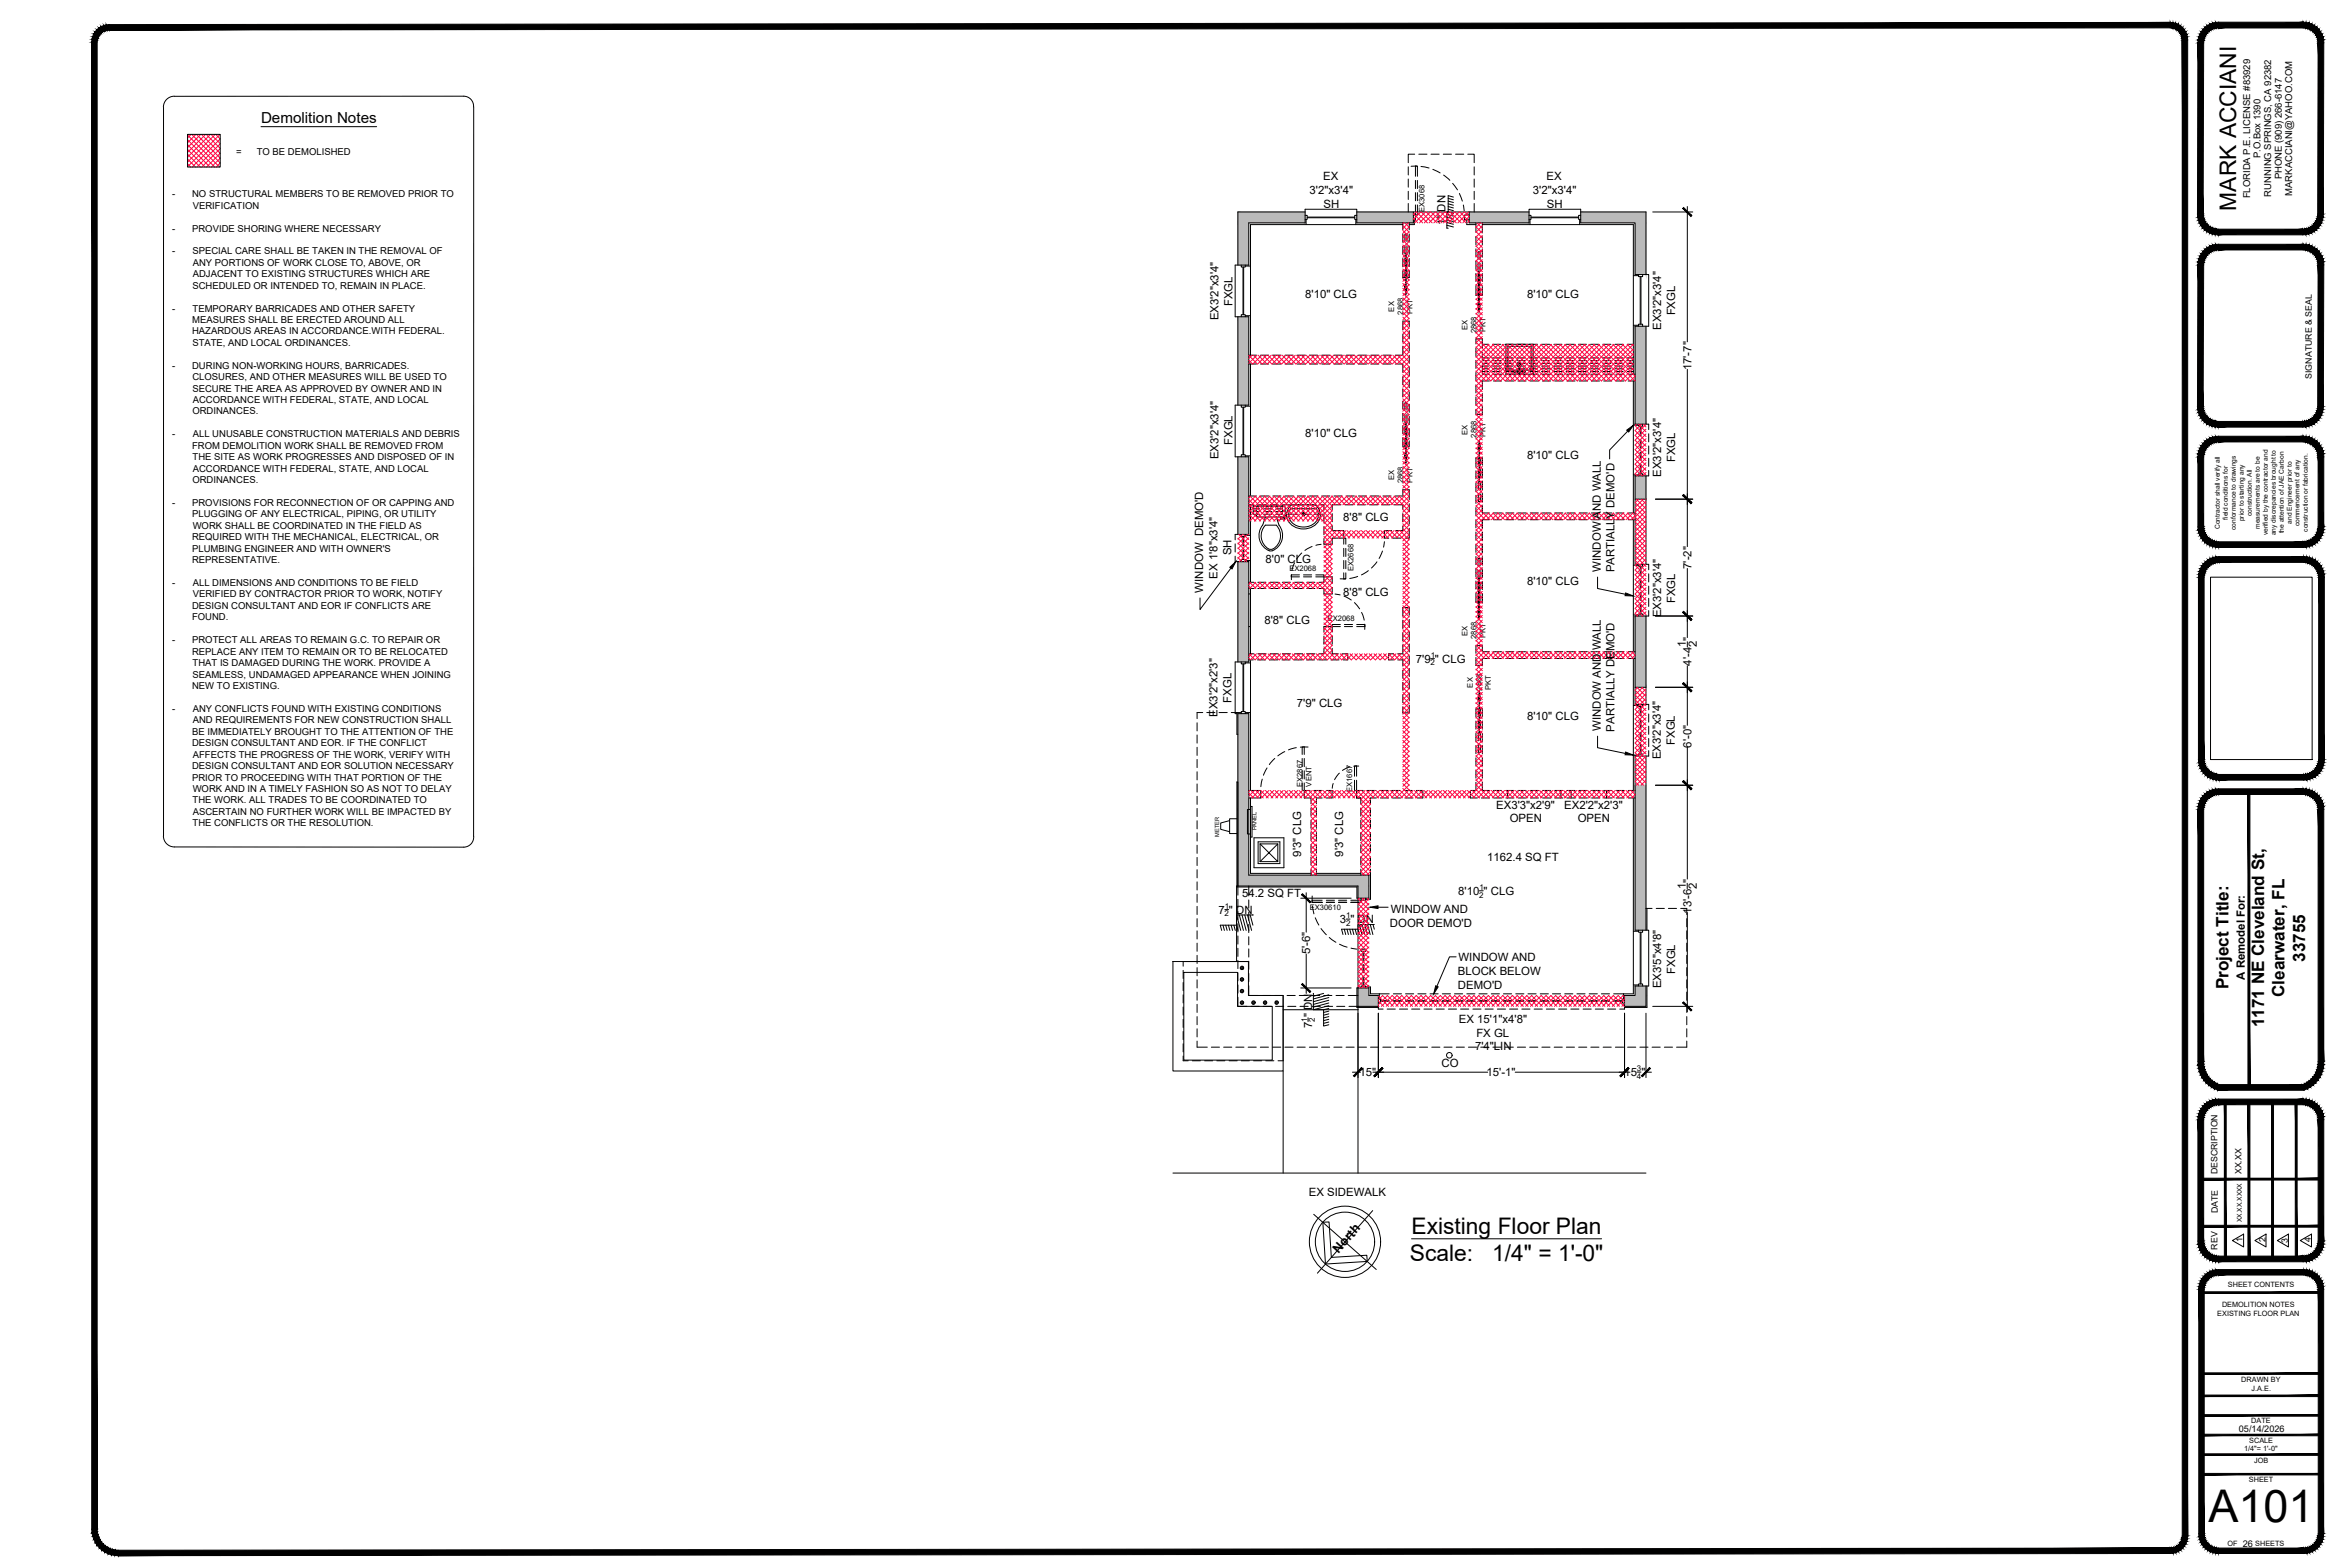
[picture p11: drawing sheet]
<svg xmlns="http://www.w3.org/2000/svg" width="914mm" height="610mm" viewBox="0 0 914 610" stroke-linecap="round" stroke-linejoin="round" font-family="sans-serif">
<defs><g id="words">
<text font-size="17.5" x="859.3" y="592.3">A101</text>
<g font-size="8.9">
<text x="870.2" y="82" transform="rotate(-90 870.2 82)">MARK ACCIANI</text>
<text x="549.2" y="480.1">Existing Floor Plan</text>
<text x="548.6" y="490.7">Scale:</text>
<text x="580.6" y="490.7">1/4&quot; = 1'-0&quot;</text>
</g>
<g font-size="6.7">
<text x="896.9" y="374.1" transform="rotate(-90 896.9 374.1)">33755</text>
<text x="867.1" y="384.9" transform="rotate(-90 867.1 384.9)">Project Title:</text>
<text x="889" y="387.8" transform="rotate(-90 889 387.8)">Clearwater, FL</text>
<text x="881" y="399.6" transform="rotate(-90 881 399.6)">1171 NE Cleveland St,</text>
</g>
<text font-size="5.9" x="101.6" y="48">Demolition Notes</text>
<text font-size="5" x="520.8" y="487.9" transform="rotate(-48 520.8 487.9)">North</text>
<g font-size="4.4">
<text x="514.9" y="70.1">EX</text>
<text x="601.8" y="70.1">EX</text>
<text x="509.6" y="75.4">3'2&quot;x3'4&quot;</text>
<text x="596.5" y="75.4">3'2&quot;x3'4&quot;</text>
<text x="515" y="80.7">SH</text>
<text x="601.9" y="80.7">SH</text>
<text x="562.5" y="87.6" transform="rotate(-90 562.5 87.6)">1&quot; DN</text>
<text x="479.6" y="119.1" transform="rotate(-90 479.6 119.1)">FXGL</text>
<text x="507.9" y="115.9">8'10&quot; CLG</text>
<text x="594.2" y="115.9">8'10&quot; CLG</text>
<text x="474.2" y="124.7" transform="rotate(-90 474.2 124.7)">EX3'2&quot;x3'4&quot;</text>
<text x="651.8" y="122.7" transform="rotate(-90 651.8 122.7)">FXGL</text>
<text x="646.4" y="128.4" transform="rotate(-90 646.4 128.4)">EX3'2&quot;x3'4&quot;</text>
<text x="658.1" y="144.1" transform="rotate(-90 658.1 144.1)">17'-7&quot;</text>
<text x="479.6" y="173.1" transform="rotate(-90 479.6 173.1)">FXGL</text>
<text x="507.9" y="170.1">8'10&quot; CLG</text>
<text x="474.2" y="178.7" transform="rotate(-90 474.2 178.7)">EX3'2&quot;x3'4&quot;</text>
<text x="594.2" y="178.6">8'10&quot; CLG</text>
<text x="651.8" y="179.8" transform="rotate(-90 651.8 179.8)">FXGL</text>
<text x="646.4" y="185.5" transform="rotate(-90 646.4 185.5)">EX3'2&quot;x3'4&quot;</text>
<text x="522.7" y="202.6">8'8&quot; CLG</text>
<text x="479.2" y="216" transform="rotate(-90 479.2 216)">SH</text>
<text x="492.4" y="218.9">8'0&quot; CLG</text>
<text x="658.1" y="221.3" transform="rotate(-90 658.1 221.3)">7'-2&quot;</text>
<text x="473.8" y="225.1" transform="rotate(-90 473.8 225.1)">EX 1'8&quot;x3'4&quot;</text>
<text x="594.2" y="227.5">8'10&quot; CLG</text>
<text x="622.9" y="222.4" transform="rotate(-90 622.9 222.4)">WINDOW AND WALL</text>
<text x="628.2" y="222.7" transform="rotate(-90 628.2 222.7)">PARTIALLY DEMO'D</text>
<text x="468.2" y="230.5" transform="rotate(-90 468.2 230.5)">WINDOW DEMO'D</text>
<text x="522.7" y="231.7">8'8&quot; CLG</text>
<text x="651.8" y="234.6" transform="rotate(-90 651.8 234.6)">FXGL</text>
<text x="492" y="242.9">8'8&quot; CLG</text>
<text x="646.4" y="240.2" transform="rotate(-90 646.4 240.2)">EX3'2&quot;x3'4&quot;</text>
<text x="656" y="251.8" transform="rotate(-90 656 251.8)">1</text>
<text x="660.3" y="251.9" transform="rotate(-90 660.3 251.9)">2</text>
<text x="550.9" y="257.9">7'9 &quot; CLG</text>
<text x="658.1" y="259" transform="rotate(-90 658.1 259)">4'-4 &quot;</text>
<text x="479.2" y="273.3" transform="rotate(-90 479.2 273.3)">FXGL</text>
<text x="504.7" y="275">7'9&quot; CLG</text>
<text x="473.8" y="278.9" transform="rotate(-90 473.8 278.9)">EX3'2&quot;x2'3&quot;</text>
<text x="594.2" y="279.9">8'10&quot; CLG</text>
<text x="622.9" y="284.3" transform="rotate(-90 622.9 284.3)">WINDOW AND WALL</text>
<text x="628.2" y="284.6" transform="rotate(-90 628.2 284.6)">PARTIALLY DEMO'D</text>
<text x="651.7" y="289.8" transform="rotate(-90 651.7 289.8)">FXGL</text>
<text x="658.1" y="290.8" transform="rotate(-90 658.1 290.8)">6'-0&quot;</text>
<text x="646.3" y="295.4" transform="rotate(-90 646.3 295.4)">EX3'2&quot;x3'4&quot;</text>
<text x="582.2" y="314.6">EX3'3&quot;x2'9&quot;</text>
<text x="608.6" y="314.6">EX2'2&quot;x2'3&quot;</text>
<text x="587.5" y="319.9">OPEN</text>
<text x="613.9" y="319.9">OPEN</text>
<text x="506.3" y="333.2" transform="rotate(-90 506.3 333.2)">9'3&quot; CLG</text>
<text x="522.6" y="333.2" transform="rotate(-90 522.6 333.2)">9'3&quot; CLG</text>
<text x="578.7" y="335.1">1162.4 SQ FT</text>
<text x="656" y="345.7" transform="rotate(-90 656 345.7)">1</text>
<text x="660.2" y="345.8" transform="rotate(-90 660.2 345.8)">2</text>
<text x="483.3" y="349.1">54.2 SQ FT</text>
<text x="567.4" y="348.1">8'10 &quot; CLG</text>
<text x="474.1" y="355.4">7 &quot; DN</text>
<text x="521.4" y="359.2">3 &quot; DN</text>
<text x="541.1" y="355.1">WINDOW AND</text>
<text x="658.1" y="355.4" transform="rotate(-90 658.1 355.4)">13'-6 &quot;</text>
<text x="540.9" y="360.5">DOOR DEMO'D</text>
<text x="509.8" y="371.3" transform="rotate(-90 509.8 371.3)">5'-6&quot;</text>
<text x="567.5" y="374">WINDOW AND</text>
<text x="567.3" y="379.3">BLOCK BELOW</text>
<text x="651.8" y="378.9" transform="rotate(-90 651.8 378.9)">FXGL</text>
<text x="873.5" y="381.1" transform="rotate(-90 873.5 381.1)">A Remodel For:</text>
<text x="567.3" y="384.7">DEMO'D</text>
<text x="646.4" y="384.5" transform="rotate(-90 646.4 384.5)">EX3'5&quot;x4'8&quot;</text>
<text x="510.5" y="399.9" transform="rotate(-90 510.5 399.9)">7 &quot; DN</text>
<text x="567.6" y="398">EX 15'1&quot;x4'8&quot;</text>
<text x="574.5" y="403.3">FX GL</text>
<text x="574" y="408.6">7'4&quot;LIN</text>
<text x="529" y="418.6">15&quot;</text>
<text x="561" y="415">CO</text>
<text x="578.4" y="418.6">15'-1&quot;</text>
<text x="632" y="418.6">15 &quot;</text>
<text x="509.3" y="465.4">EX SIDEWALK</text>
</g>
<g font-size="3.7">
<text x="91.9" y="60.2">=</text>
<text x="99.9" y="60.2">TO BE DEMOLISHED</text>
<text x="879.6" y="61.6" transform="rotate(-90 879.6 61.6)">P.O.Box 1390</text>
<text x="887.8" y="69.8" transform="rotate(-90 887.8 69.8)">PHONE (909) 266-6147</text>
<text x="67" y="76.8">-</text>
<text x="74.8" y="76.8">NO STRUCTURAL MEMBERS TO BE REMOVED PRIOR TO</text>
<text x="875.5" y="77.2" transform="rotate(-90 875.5 77.2)">FLORIDA P.E. LICENSE #83929</text>
<text x="883.7" y="76.5" transform="rotate(-90 883.7 76.5)">RUNNING SPRINGS, CA 92382</text>
<text x="891.9" y="76.2" transform="rotate(-90 891.9 76.2)">MARKACCIANI@YAHOO.COM</text>
<text x="75" y="81.2">VERIFICATION</text>
<text x="67" y="90.1">-</text>
<text x="74.8" y="90.1">PROVIDE SHORING WHERE NECESSARY</text>
<text x="67" y="98.9">-</text>
<text x="74.8" y="98.9">SPECIAL CARE SHALL BE TAKEN IN THE REMOVAL OF</text>
<text x="75" y="103.4">ANY PORTIONS OF WORK CLOSE TO, ABOVE, OR</text>
<text x="75" y="107.9">ADJACENT TO EXISTING STRUCTURES WHICH ARE</text>
<text x="74.8" y="112.3">SCHEDULED OR INTENDED TO, REMAIN IN PLACE.</text>
<text x="67" y="121.2">-</text>
<text x="74.8" y="125.6">MEASURES SHALL BE ERECTED AROUND ALL</text>
<text x="74.9" y="121.2">TEMPORARY BARRICADES AND OTHER SAFETY</text>
<text x="74.7" y="130.1">HAZARDOUS AREAS IN ACCORDANCE.WITH FEDERAL.</text>
<text x="74.8" y="134.6">STATE, AND LOCAL ORDINANCES.</text>
<text x="67" y="143.4">-</text>
<text x="74.8" y="143.4">DURING NON-WORKING HOURS, BARRICADES.</text>
<text x="74.8" y="147.9">CLOSURES, AND OTHER MEASURES WILL BE USED TO</text>
<text x="74.8" y="152.4">SECURE THE AREA AS APPROVED BY OWNER AND IN</text>
<text x="74.8" y="161.2">ORDINANCES.</text>
<text x="75" y="156.8">ACCORDANCE WITH FEDERAL, STATE, AND LOCAL</text>
<text x="67" y="170.1">-</text>
<text x="75" y="170.1">ALL UNUSABLE CONSTRUCTION MATERIALS AND DEBRIS</text>
<text x="74.7" y="174.6">FROM DEMOLITION WORK SHALL BE REMOVED FROM</text>
<text x="74.9" y="179">THE SITE AS WORK PROGRESSES AND DISPOSED OF IN</text>
<text x="75" y="183.5">ACCORDANCE WITH FEDERAL, STATE, AND LOCAL</text>
<text x="74.8" y="188">ORDINANCES.</text>
<text x="67" y="196.8">-</text>
<text x="74.8" y="196.8">PROVISIONS FOR RECONNECTION OF OR CAPPING AND</text>
<text x="74.8" y="201.3">PLUGGING OF ANY ELECTRICAL, PIPING, OR UTILITY</text>
<text x="75" y="205.7">WORK SHALL BE COORDINATED IN THE FIELD AS</text>
<text x="74.7" y="210.2">REQUIRED WITH THE MECHANICAL, ELECTRICAL, OR</text>
<text x="74.8" y="214.6">PLUMBING ENGINEER AND WITH OWNER'S</text>
<text x="74.7" y="219.1">REPRESENTATIVE.</text>
<text x="67" y="228">-</text>
<text x="75" y="228">ALL DIMENSIONS AND CONDITIONS TO BE FIELD</text>
<text x="75" y="232.4">VERIFIED BY CONTRACTOR PRIOR TO WORK, NOTIFY</text>
<text x="74.8" y="236.9">DESIGN CONSULTANT AND EOR IF CONFLICTS ARE</text>
<text x="74.7" y="241.3">FOUND.</text>
<text x="67" y="250.2">-</text>
<text x="74.8" y="250.2">PROTECT ALL AREAS TO REMAIN G.C. TO REPAIR OR</text>
<text x="74.7" y="254.7">REPLACE ANY ITEM TO REMAIN OR TO BE RELOCATED</text>
<text x="74.8" y="263.6">SEAMLESS, UNDAMAGED APPEARANCE WHEN JOINING</text>
<text x="74.9" y="259.1">THAT IS DAMAGED DURING THE WORK. PROVIDE A</text>
<text x="74.8" y="268.1">NEW TO EXISTING.</text>
<text x="67" y="276.9">-</text>
<text x="75" y="276.9">ANY CONFLICTS FOUND WITH EXISTING CONDITIONS</text>
<text x="75" y="281.3">AND REQUIREMENTS FOR NEW CONSTRUCTION SHALL</text>
<text x="74.8" y="285.8">BE IMMEDIATELY BROUGHT TO THE ATTENTION OF THE</text>
<text x="74.8" y="290.3">DESIGN CONSULTANT AND EOR. IF THE CONFLICT</text>
<text x="74.8" y="299.2">DESIGN CONSULTANT AND EOR SOLUTION NECESSARY</text>
<text x="75" y="294.7">AFFECTS THE PROGRESS OF THE WORK, VERIFY WITH</text>
<text x="74.8" y="303.7">PRIOR TO PROCEEDING WITH THAT PORTION OF THE</text>
<text x="75" y="308.1">WORK AND IN A TIMELY FASHION SO AS NOT TO DELAY</text>
<text x="74.9" y="312.5">THE WORK. ALL TRADES TO BE COORDINATED TO</text>
<text x="75" y="317">ASCERTAIN NO FURTHER WORK WILL BE IMPACTED BY</text>
<text x="74.9" y="321.5">THE CONFLICTS OR THE RESOLUTION.</text>
</g>
<g font-size="3.6">
<text x="871.2" y="557.1">05/14/2026</text>
<text x="872.7" y="601.8">26</text>
</g>
<g font-size="3.4">
<text x="899.5" y="147.4" transform="rotate(-90 899.5 147.4)">SIGNATURE &amp; SEAL</text>
<text x="862.9" y="456.9" transform="rotate(-90 862.9 456.9)">DESCRIPTION</text>
<text x="872.2" y="456.8" transform="rotate(-90 872.2 456.8)">XX.XX</text>
<text x="863" y="472" transform="rotate(-90 863 472)">DATE</text>
<text x="872.6" y="483.3" transform="rotate(-90 872.6 483.3)">1</text>
<text x="881.5" y="483.3" transform="rotate(-90 881.5 483.3)">2</text>
<text x="890.2" y="483.5" transform="rotate(-90 890.2 483.5)">3</text>
<text x="899.2" y="483.3" transform="rotate(-90 899.2 483.3)">4</text>
<text x="862.8" y="486.2" transform="rotate(-90 862.8 486.2)">REV</text>
</g>
<g font-size="3.1">
<text x="556.7" y="255.9">1</text>
<text x="556.6" y="258.9">2</text>
<text x="575.6" y="346.2">1</text>
<text x="476.5" y="353.5">1</text>
<text x="575.6" y="349.2">2</text>
<text x="476.5" y="356.4">2</text>
<text x="523.8" y="357.2">1</text>
<text x="523.7" y="360.2">2</text>
<text x="508.6" y="397.4" transform="rotate(-90 508.6 397.4)">1</text>
<text x="511.6" y="397.5" transform="rotate(-90 511.6 397.5)">2</text>
<text x="636.9" y="416.7">3</text>
<text x="636.9" y="419.7">4</text>
</g>
<g font-size="3">
<text x="554.3" y="82.5" transform="rotate(-90 554.3 82.5)">EX3068</text>
<text x="542.5" y="121.2" transform="rotate(-90 542.5 121.2)">EX</text>
<text x="546" y="122.4" transform="rotate(-90 546 122.4)">2868</text>
<text x="549.6" y="122.1" transform="rotate(-90 549.6 122.1)">PKT</text>
<text x="570.9" y="128.4" transform="rotate(-90 570.9 128.4)">EX</text>
<text x="574.5" y="129.6" transform="rotate(-90 574.5 129.6)">2868</text>
<text x="578" y="129.3" transform="rotate(-90 578 129.3)">PKT</text>
<text x="570.9" y="169.1" transform="rotate(-90 570.9 169.1)">EX</text>
<text x="574.5" y="170.3" transform="rotate(-90 574.5 170.3)">2868</text>
<text x="578" y="170" transform="rotate(-90 578 170)">PKT</text>
<text x="542.5" y="186.8" transform="rotate(-90 542.5 186.8)">EX</text>
<text x="546" y="188" transform="rotate(-90 546 188)">2868</text>
<text x="549.6" y="187.7" transform="rotate(-90 549.6 187.7)">PKT</text>
<text x="501.7" y="222.3">EX2068</text>
<text x="526.7" y="222.1" transform="rotate(-90 526.7 222.1)">EX2668</text>
<text x="516.6" y="241.4">EX2068</text>
<text x="570.9" y="247.4" transform="rotate(-90 570.9 247.4)">EX</text>
<text x="574.5" y="248.5" transform="rotate(-90 574.5 248.5)">2868</text>
<text x="578" y="248.2" transform="rotate(-90 578 248.2)">PKT</text>
<text x="573" y="267.5" transform="rotate(-90 573 267.5)">EX</text>
<text x="576.5" y="268.6" transform="rotate(-90 576.5 268.6)">2868</text>
<text x="580.1" y="268.3" transform="rotate(-90 580.1 268.3)">PKT</text>
<text x="510.3" y="306" transform="rotate(-90 510.3 306)">VENT</text>
<text x="506.8" y="306.2" transform="rotate(-90 506.8 306.2)">EX2867</text>
<text x="526.1" y="308.1" transform="rotate(-90 526.1 308.1)">EX1667</text>
<text x="509.6" y="353.9">EX30610</text>
</g>
<g font-size="2.8">
<text x="866.9" y="500.7">SHEET CONTENTS</text>
<text x="864.6" y="508.4">DEMOLITION NOTES</text>
<text x="862.8" y="511.8">EXISTING FLOOR PLAN</text>
<text x="872.1" y="537.8">DRAWN BY</text>
<text x="876.1" y="541.2">J.A.E.</text>
<text x="876" y="553.7">DATE</text>
<text x="875.2" y="561.3">SCALE</text>
<text x="873.2" y="564.5">1/4&quot;= 1'-0&quot;</text>
<text x="877.1" y="569">JOB</text>
<text x="875.1" y="576.6">SHEET</text>
<text x="866.8" y="601.4">OF</text>
<text x="877.5" y="601.5">SHEETS</text>
</g>
<g font-size="2.6">
<text x="866.9" y="202.1" transform="rotate(-90 866.9 202.1)">field conditions for</text>
<text x="873.1" y="202.8" transform="rotate(-90 873.1 202.8)">prior to starting any</text>
<text x="876.2" y="200.8" transform="rotate(-90 876.2 200.8)">construction. All</text>
<text x="891.7" y="203.8" transform="rotate(-90 891.7 203.8)">and Engineer prior to</text>
<text x="863.8" y="205.8" transform="rotate(-90 863.8 205.8)">Contractor shall verify all</text>
<text x="870" y="206.1" transform="rotate(-90 870 206.1)">conformance to drawings</text>
<text x="879.3" y="205.7" transform="rotate(-90 879.3 205.7)">measurements are to be</text>
<text x="882.4" y="208.3" transform="rotate(-90 882.4 208.3)">verified by the contractor and</text>
<text x="885.5" y="208.2" transform="rotate(-90 885.5 208.2)">any discrepancies brought to</text>
<text x="888.6" y="207.5" transform="rotate(-90 888.6 207.5)">the attention of JAE Carbon</text>
<text x="894.8" y="204.8" transform="rotate(-90 894.8 204.8)">commencement of any</text>
<text x="897.9" y="206.8" transform="rotate(-90 897.9 206.8)">construction or fabrication.</text>
<text x="872.3" y="475.5" transform="rotate(-90 872.3 475.5)">XX.XX.XXXX</text>
</g>
<g font-size="2.2">
<text x="488.9" y="323" transform="rotate(-90 488.9 323)">PANEL</text>
<text x="474.4" y="325.5" transform="rotate(-90 474.4 325.5)">METER</text>
</g>
</g></defs>
<!-- layer: (EE) MARK ACCIANI -->
<g fill="#000" stroke="#000" stroke-width=".39">
<path d="M855.2 16.6l2.1 66.8 .2-66.8zM855.2 16.6l2.1 66.8h-2.3z"/>
<path d="M862.1 8.7l1.2-.1v2.3zM862.1 8.7l.3 2.2h.9zM861 9l1.1-.3 .3 2.2zM861 9l.6 2.1 .8-.2zM859.9 9.4l1.1-.4 .6 2.1zM859.9 9.4l.9 2 .8-.3zM858.9 9.9l1-.5 .9 2zM858.9 9.9l1.2 1.9 .7-.4zM858 10.6l.9-.7 1.2 1.9zM858 10.6l1.5 1.7 .6-.5zM858 10.6l1.5 1.7-2.3-.9zM857.2 11.4l1.7 1.5 .6-.6zM857.2 11.4l1.7 1.5-2.4-.6zM856.5 12.3l1.9 1.2 .5-.6zM856.5 12.3l1.9 1.2-2.4-.2zM856 13.3l2 1 .4-.8zM856 13.3l2 1-2.4 .1zM855.6 14.4l2.1 .6 .3-.7zM855.6 14.4l2.1 .6-2.4 .5zM855.3 15.5l2.2 .3 .2-.8zM855.3 15.5l2.2 .3-2.3 .8zM855.2 16.6h2.3v-.8z"/>
<path d="M863.3 10.9h32.9v-2.3zM863.3 8.6h32.9l-32.9 2.3z"/>
<path d="M902 16.6l2.2-1.1v1.1zM902 15.8v.8l2.2-1.1zM902 15.8l1.9-1.4 .3 1.1zM901.8 15l.2 .8 1.9-1.4zM901.8 15l1.7-1.7 .4 1.1zM901.5 14.3l.3 .7 1.7-1.7zM902.9 12.3l.6 1-2 1zM901.1 13.5l.4 .8 1.4-2zM902.3 11.4l.6 .9-1.8 1.2zM900.6 12.9l.5 .6 1.2-2.1zM901.4 10.6l.9 .8-1.7 1.5zM901.4 10.6l-1.4 1.7 .6 .6zM900.6 9.9l.8 .7-1.4 1.7zM900.6 9.9l-1.3 1.9 .7 .5zM899.5 9.4l1.1 .5-1.3 1.9zM899.5 9.4l-.9 2 .7 .4zM898.5 9l1 .4-.9 2zM898.5 9l-.7 2.1 .8 .3zM897.3 8.7l1.2 .3-.7 2.1zM897.3 8.7l-.3 2.2 .8 .2zM896.2 8.6l1.1 .1-.3 2.2zM896.2 8.6v2.3h.8z"/>
<path d="M855 83.4h2.3l-2.2 1.1zM855.1 84.5l2.2-.3v-.8zM855.1 84.5l2.2-.3-1.9 1.4zM855.4 85.6l2.1-.6-.2-.8zM855.4 85.6l2.1-.6-1.7 1.7zM855.8 86.7l2-.9-.3-.8zM855.8 86.7l2-.9-1.5 1.9zM857.8 85.8l-1.5 1.9 1.9-1.2zM856.3 87.7l1.9-1.2-1.2 2.1zM858.2 86.5l-1.2 2.1 1.7-1.5zM857 88.6l1.7-1.5-.9 2.3zM858.7 87.1l-.9 2.3 1.5-1.7zM859.3 87.7l-.6 2.4-.9-.7zM859.3 87.7l-.6 2.4 1.2-1.9zM859.9 88.2l-.2 2.4-1-.5zM859.9 88.2l-.2 2.4 .9-2zM860.6 88.6l.2 2.4-1.1-.4zM860.6 88.6l.2 2.4 .6-2.1zM861.4 88.9l.5 2.4-1.1-.3zM861.4 88.9l.5 2.4 .3-2.2zM862.2 89.1l.8 2.3-1.1-.1zM862.2 89.1l.8 2.3v-2.2z"/>
<path d="M863 89.2v2.2l33-2.2zM863 91.4l33-2.2v2.2z"/>
<path d="M862.1 95.1l1.2-.1v2.2zM862.1 95.1l.3 2.2 .9-.1zM861 95.3l1.1-.2 .3 2.2zM861 95.3l.6 2.2 .8-.2zM859.9 95.8l1.1-.5 .6 2.2zM859.9 95.8l.9 1.9 .8-.2zM858.9 96.3l1-.5 .9 1.9zM858.9 96.3l1.2 1.8 .7-.4zM858 97l.9-.7 1.2 1.8zM858 97l1.5 1.6 .6-.5zM858 97l1.5 1.6-2.3-.8zM857.2 97.8l1.7 1.4 .6-.6zM857.2 97.8l1.7 1.4-2.4-.5zM856.5 98.7l1.9 1.2 .5-.7zM856.5 98.7l1.9 1.2-2.4-.2zM856 99.7l2 .9 .4-.7zM856 99.7l2 .9-2.4 .2zM855.6 100.8l2.1 .6 .3-.8zM855.6 100.8l2.1 .6-2.4 .5zM855.3 101.9l2.2 .3 .2-.8zM855.3 101.9l2.2 .3-2.3 .8zM855.2 103h2.3v-.8z"/>
<path d="M896 89.2l1.2 2.1-1.2 .1zM896 89.2l1.2 2.1-.4-2.2zM896.8 89.1l1.5 1.9-1.1 .3zM896.8 89.1l1.5 1.9-.6-2.1zM897.7 88.9l1.7 1.7-1.1 .4zM897.7 88.9l1.7 1.7-1-2zM898.4 88.6l1.9 1.5-.9 .5zM898.4 88.6l1.9 1.5-1.1-1.9zM899.2 88.2l2.1 1.2-1 .7zM899.2 88.2l2.1 1.2-1.5-1.7zM899.8 87.7l2.3 .9-.8 .8zM900.4 87.1l-.6 .6 2.3 .9zM900.4 87.1l2.4 .6-.7 .9zM900.9 86.5l-.5 .6 2.4 .6zM900.9 86.5l2.4 .2-.5 1zM901.3 85.8l-.4 .7 2.4 .2zM901.3 85.8l2.4-.2-.4 1.1zM901.6 85l-.3 .8 2.4-.2zM901.6 85l2.3-.5-.2 1.1zM901.8 84.2l-.2 .8 2.3-.5zM901.8 84.2l2.2-.8-.1 1.1zM901.8 83.4v.8l2.2-.8z"/>
<path d="M863.3 97.2h32.9v-2.2zM863.3 95h32.9l-32.9 2.2z"/>
<path d="M902 16.6l-.2 66.8h2.2zM902 16.6h2.2l-.2 66.8z"/>
<path d="M855.2 103l2.1 55.2 .2-55.2zM855.2 103l2.1 55.2h-2.3z"/>
<path d="M902 103l2.2-1.1v1.1zM902 102.2v.8l2.2-1.1zM902 102.2l1.9-1.4 .3 1.1zM901.8 101.4l.2 .8 1.9-1.4zM901.8 101.4l1.7-1.7 .4 1.1zM901.5 100.6l.3 .8 1.7-1.7zM902.9 98.7l.6 1-2 .9zM901.1 99.9l.4 .7 1.4-1.9zM902.3 97.8l.6 .9-1.8 1.2zM900.6 99.2l.5 .7 1.2-2.1zM901.4 97l.9 .8-1.7 1.4zM901.4 97l-1.4 1.6 .6 .6zM900.6 96.3l.8 .7-1.4 1.6zM900.6 96.3l-1.3 1.8 .7 .5zM899.5 95.8l1.1 .5-1.3 1.8zM899.5 95.8l-.9 1.9 .7 .4zM898.5 95.3l1 .5-.9 1.9zM898.5 95.3l-.7 2.2 .8 .2zM897.3 95.1l1.2 .2-.7 2.2zM897.3 95.1l-.3 2.2 .8 .2zM896.2 95l1.1 .1-.3 2.2zM896.2 95v2.2l.8 .1z"/>
<path d="M855 158.2h2.3l-2.2 1.1zM855.1 159.3l2.2-.3v-.8zM855.1 159.3l2.2-.3-1.9 1.4zM855.4 160.4l2.1-.6-.2-.8zM855.4 160.4l2.1-.6-1.7 1.7zM855.8 161.5l2-.9-.3-.8zM855.8 161.5l2-.9-1.5 1.9zM857.8 160.6l-1.5 1.9 1.9-1.2zM856.3 162.5l1.9-1.2-1.2 2.1zM858.2 161.3l-1.2 2.1 1.7-1.5zM857 163.4l1.7-1.5-.9 2.3zM858.7 161.9l-.9 2.3 1.5-1.7zM859.3 162.5l-.6 2.4-.9-.7zM859.3 162.5l-.6 2.4 1.2-1.9zM859.9 163l-.2 2.4-1-.5zM859.9 163l-.2 2.4 .9-2zM860.6 163.4l.2 2.4-1.1-.4zM860.6 163.4l.2 2.4 .6-2.1zM861.4 163.7l.5 2.4-1.1-.3zM861.4 163.7l.5 2.4 .3-2.2zM862.2 163.9l.8 2.3-1.1-.1zM862.2 163.9l.8 2.3v-2.2z"/>
<path d="M902 103l-.2 55.2h2.2zM902 103h2.2l-.2 55.2z"/>
<path d="M863 164v2.2l33-2.2zM863 166.2l33-2.2v2.2z"/>
<path d="M896 164l1.2 2.1-1.2 .1zM896 164l1.2 2.1-.4-2.2zM896.8 163.9l1.5 1.9-1.1 .3zM896.8 163.9l1.5 1.9-.6-2.1zM897.7 163.7l1.7 1.7-1.1 .4zM897.7 163.7l1.7 1.7-1-2zM898.4 163.4l1.9 1.5-.9 .5zM898.4 163.4l1.9 1.5-1.1-1.9zM899.2 163l2.1 1.2-1 .7zM899.2 163l2.1 1.2-1.5-1.7zM899.8 162.5l2.3 .9-.8 .8zM900.4 161.9l-.6 .6 2.3 .9zM900.4 161.9l2.4 .6-.7 .9zM900.9 161.3l-.5 .6 2.4 .6zM900.9 161.3l2.4 .2-.5 1zM901.3 160.6l-.4 .7 2.4 .2zM901.3 160.6l2.4-.2-.4 1.1zM901.6 159.8l-.3 .8 2.4-.2zM901.6 159.8l2.3-.5-.2 1.1zM901.8 159l-.2 .8 2.3-.5zM901.8 159l2.2-.8-.1 1.1zM901.8 158.2v.8l2.2-.8z"/>
</g>
<!-- layer: (1)SHEET INFORMATION -->
<g fill="#000" stroke="#000" stroke-width=".39">
<path d="M35.7 16.3l2.1 578.7v-578.7zM35.7 16.3l2.1 578.7h-2.1z"/>
<path d="M41.4 9.7l1.1-.1v2.1zM41.4 9.7l.3 2.1 .8-.1zM40.4 9.9l1-.2 .3 2.1zM40.4 9.9l.6 2 .7-.1zM39.4 10.3l1-.4 .6 2zM39.4 10.3l.9 1.9 .7-.3zM38.5 10.9l.9-.6 .9 1.9zM38.5 10.9l1.3 1.7 .5-.4zM37.7 11.6l.8-.7 1.3 1.7zM37.7 11.6l1.5 1.5 .6-.5zM37.7 11.6l1.5 1.5-2.2-.7zM37 12.4l1.7 1.2 .5-.5zM37 12.4l1.7 1.2-2.3-.3zM36.4 13.3l1.9 .9 .4-.6zM36.4 13.3l1.9 .9-2.3 .1zM36 14.3l2.1 .6 .2-.7zM36 14.3l2.1 .6-2.3 .4zM35.8 15.3l2.1 .3 .2-.7zM35.8 15.3l2.1 .3-2.2 .7zM35.7 16.3h2.1l.1-.7z"/>
<path d="M42.5 11.7l802-.9v-2.1zM42.5 9.6l802-.9-802 3z"/>
<path d="M849.1 15.5l2.1-1.1v1.1zM849 14.8l.1 .7 2.1-1.1zM849 14.8l1.9-1.4 .3 1zM848.9 14.1l.1 .7 1.9-1.4zM850.5 12.4l.4 1-2 .7zM848.6 13.4l.3 .7 1.6-1.7zM849.9 11.5l.6 .9-1.9 1zM848.2 12.7l.4 .7 1.3-1.9zM849.2 10.7l.7 .8-1.7 1.2zM849.2 10.7l-1.4 1.5 .4 .5zM848.4 10l.8 .7-1.4 1.5zM848.4 10l-1.2 1.7 .6 .5zM847.6 9.4l.8 .6-1.2 1.7zM847.6 9.4l-1 1.9 .6 .4zM846.5 9.1l1.1 .3-1 1.9zM846.5 9.1l-.6 1.9 .7 .3zM845.5 8.8l1 .3-.6 1.9zM845.5 8.8l-.3 2.1 .7 .1zM844.5 8.7l1 .1-.3 2.1zM844.5 8.7v2.1l.7 .1z"/>
<path d="M855.2 177.7l2.3 27.3v-27.3zM855.2 177.7l2.3 27.3h-2.3z"/>
<path d="M862.1 169.8l1.2-.1v2.2zM862.1 169.8l.3 2.2 .9-.1zM861 170.1l1.1-.3 .3 2.2zM861 170.1l.6 2.1 .8-.2zM859.9 170.4l1.1-.3 .6 2.1zM859.9 170.4l.9 2.1 .8-.3zM858.9 171l1-.6 .9 2.1zM858.9 171l1.2 1.8 .7-.3zM858 171.7l.9-.7 1.2 1.8zM858 171.7l1.5 1.7 .6-.6zM858 171.7l1.5 1.7-2.3-.9zM857.2 172.5l1.7 1.4 .6-.5zM857.2 172.5l1.7 1.4-2.4-.5zM856.5 173.4l1.9 1.2 .5-.7zM856.5 173.4l1.9 1.2-2.4-.2zM856 174.4l2 .9 .4-.7zM856 174.4l2 .9-2.4 .2zM855.6 175.5l2.1 .6 .3-.8zM855.6 175.5l2.1 .6-2.4 .5zM855.3 176.6l2.2 .3 .2-.8zM855.3 176.6l2.2 .3-2.3 .8zM855.2 177.7h2.3v-.8z"/>
<path d="M863.3 171.9h32.9v-2.2zM863.3 169.7h32.9l-32.9 2.2z"/>
<path d="M902 177.7l2.2-1.1v1.1zM902 176.9v.8l2.2-1.1zM902 176.9l1.9-1.4 .3 1.1zM901.8 176.1l.2 .8 1.9-1.4zM901.8 176.1l1.7-1.7 .4 1.1zM901.5 175.3l.3 .8 1.7-1.7zM902.9 173.4l.6 1-2 .9zM901.1 174.6l.4 .7 1.4-1.9zM902.3 172.5l.6 .9-1.8 1.2zM900.6 173.9l.5 .7 1.2-2.1zM901.4 171.7l.9 .8-1.7 1.4zM901.4 171.7l-1.4 1.7 .6 .5zM900.6 171l.8 .7-1.4 1.7zM900.6 171l-1.3 1.8 .7 .6zM899.5 170.4l1.1 .6-1.3 1.8zM899.5 170.4l-.9 2.1 .7 .3zM898.5 170.1l1 .3-.9 2.1zM898.5 170.1l-.7 2.1 .8 .3zM897.3 169.8l1.2 .3-.7 2.1zM897.3 169.8l-.3 2.2 .8 .2zM896.2 169.7l1.1 .1-.3 2.2zM896.2 169.7v2.2l.8 .1z"/>
<path d="M855.2 205h2.3l-2.2 1.1zM855.3 206.1l2.2-.3v-.8zM855.3 206.1l2.2-.3-1.9 1.4zM855.6 207.2l2.1-.6-.2-.8zM855.6 207.2l2.1-.6-1.7 1.7zM856 208.3l2-.9-.3-.8zM856 208.3l2-.9-1.5 1.9zM858 207.4l-1.5 1.9 1.9-1.2zM856.5 209.3l1.9-1.2-1.2 2.1zM858.4 208.1l-1.2 2.1 1.7-1.4zM857.2 210.2l1.7-1.4-.9 2.2zM858.9 208.8l-.9 2.2 1.5-1.7zM859.5 209.3l-.6 2.4-.9-.7zM859.5 209.3l-.6 2.4 1.2-1.9zM860.1 209.8l-.2 2.5-1-.6zM860.1 209.8l-.2 2.5 .9-2.1zM860.8 210.2l.2 2.4-1.1-.3zM860.8 210.2l.2 2.4 .6-2.1zM861.6 210.5l.5 2.4-1.1-.3zM861.6 210.5l.5 2.4 .3-2.2zM862.4 210.7l.9 2.3-1.2-.1zM862.4 210.7l.9 2.3v-2.2z"/>
<path d="M863.3 210.8v2.2l32.9-2.2zM863.3 213l32.9-2.2v2.2z"/>
<path d="M862.3 216.6l1.1-.1v2.3zM862.3 216.6l.3 2.2h.8zM861.2 216.9l1.1-.3 .3 2.2zM861.2 216.9l.6 2.1 .8-.2zM860.1 217.3l1.1-.4 .6 2.1zM860.1 217.3l.9 2 .8-.3zM859.1 217.8l1-.5 .9 2zM859.1 217.8l1.2 1.9 .7-.4zM858.2 218.5l.9-.7 1.2 1.9zM858.2 218.5l1.4 1.7 .7-.5zM858.2 218.5l1.4 1.7-2.2-.9zM857.4 219.3l1.6 1.5 .6-.6zM857.4 219.3l1.6 1.5-2.3-.6zM856.7 220.2l1.9 1.2 .4-.6zM856.7 220.2l1.9 1.2-2.5-.2zM856.1 221.2l2 1 .5-.8zM856.1 221.2l2 1-2.3 .1zM855.8 222.3l2.1 .6 .2-.7zM855.8 222.3l2.1 .6-2.4 .5zM855.5 223.4l2.2 .3 .2-.8zM855.5 223.4l2.2 .3-2.3 .8zM855.4 224.5h2.2l.1-.8z"/>
<path d="M896.2 210.8l1.1 2.1-1.1 .1zM896.2 210.8l1.1 2.1-.3-2.2zM897 210.7l1.5 1.9-1.2 .3zM897 210.7l1.5 1.9-.7-2.1zM897.8 210.5l1.7 1.8-1 .3zM897.8 210.5l1.7 1.8-.9-2.1zM898.6 210.2l2 1.5-1.1 .6zM898.6 210.2l2 1.5-1.3-1.9zM899.3 209.8l2.1 1.2-.8 .7zM899.3 209.8l2.1 1.2-1.4-1.7zM900 209.3l2.3 .9-.9 .8zM900 209.3l2.3 .9-1.7-1.4zM900.6 208.8l2.3 .5-.6 .9zM901.1 208.1l-.5 .7 2.3 .5zM901.1 208.1l2.4 .2-.6 1zM901.5 207.4l-.4 .7 2.4 .2zM901.5 207.4l2.4-.2-.4 1.1zM901.8 206.6l-.3 .8 2.4-.2zM901.8 206.6l2.4-.5-.3 1.1zM902 205.8l-.2 .8 2.4-.5zM902 205.8l2.2-.8v1.1zM902 205v.8l2.2-.8z"/>
<path d="M863.4 218.8h33v-2.3zM863.4 216.5h33l-33 2.3z"/>
<path d="M902 177.7v27.3h2.2zM902 177.7h2.2v27.3z"/>
<path d="M855.4 224.5l2.2 71v-71zM855.4 224.5l2.2 71h-2.2z"/>
<path d="M902.2 224.5l2.1-1.1 .1 1.1zM902.1 223.7l.1 .8 2.1-1.1zM902.1 223.7l2-1.4 .2 1.1zM902 222.9l.1 .8 2-1.4zM902 222.9l1.7-1.7 .4 1.1zM901.7 222.2l.3 .7 1.7-1.7zM903.1 220.2l.6 1-2 1zM901.3 221.4l.4 .8 1.4-2zM902.5 219.3l.6 .9-1.8 1.2zM900.8 220.8l.5 .6 1.2-2.1zM901.7 218.5l.8 .8-1.7 1.5zM901.7 218.5l-1.5 1.7 .6 .6zM900.7 217.8l1 .7-1.5 1.7zM900.7 217.8l-1.2 1.9 .7 .5zM899.7 217.3l1 .5-1.2 1.9zM899.7 217.3l-.9 2 .7 .4zM898.7 216.9l1 .4-.9 2zM898.7 216.9l-.7 2.1 .8 .3zM897.6 216.6l1.1 .3-.7 2.1zM897.6 216.6l-.4 2.2 .8 .2zM896.4 216.5l1.2 .1-.4 2.2zM896.4 216.5v2.3h.8z"/>
<path d="M855.4 295.5h2.2l-2.1 1.1zM855.5 296.6l2.2-.3-.1-.8zM855.5 296.6l2.2-.3-1.9 1.4zM855.8 297.7l2.1-.6-.2-.8zM855.8 297.7l2.1-.6-1.8 1.7zM856.1 298.8l2-.9-.2-.8zM856.1 298.8l2-.9-1.4 1.9zM858.1 297.9l-1.4 1.9 1.9-1.2zM856.7 299.8l1.9-1.2-1.2 2.1zM858.6 298.6l-1.2 2.1 1.6-1.4zM857.4 300.7l1.6-1.4-.8 2.2zM859 299.3l-.8 2.2 1.4-1.7zM859.6 299.8l-.5 2.4-.9-.7zM859.6 299.8l-.5 2.4 1.2-1.8zM860.3 300.4l-.2 2.4-1-.6zM860.3 300.4l-.2 2.4 .9-2.1zM861 300.7l.2 2.4-1.1-.3zM861 300.7l.2 2.4 .6-2.1zM861.8 301l.5 2.4-1.1-.3zM861.8 301l.5 2.4 .3-2.2zM862.6 301.2l.8 2.3-1.1-.1zM862.6 301.2l.8 2.3v-2.2z"/>
<path d="M902.2 224.5v71h2.2zM902.2 224.5h2.2v71z"/>
<path d="M863.3 306.9v2.2l32.9-2.2zM863.3 309.1l32.9-2.2v2.2z"/>
<path d="M862.1 307l1.2-.1v2.2zM862.1 307l.3 2.1h.9zM861 307.2l1.1-.2 .3 2.1zM861 307.2l.6 2.1 .8-.2zM859.9 307.6l1.1-.4 .6 2.1zM859.9 307.6l.9 2 .8-.3zM858.9 308.1l1-.5 .9 2zM858.9 308.1l1.2 1.9 .7-.4zM858 308.8l.9-.7 1.2 1.9zM858 308.8l1.5 1.7 .6-.5zM858 308.8l1.5 1.7-2.3-.9zM857.2 309.6l1.7 1.5 .6-.6zM857.2 309.6l1.7 1.5-2.4-.5zM856.5 310.6l1.9 1.1 .5-.6zM856.5 310.6l1.9 1.1-2.4-.2zM856 311.5l2 1 .4-.8zM856 311.5l2 1-2.4 .1zM855.6 312.6l2.1 .6 .3-.7zM855.6 312.6l2.1 .6-2.4 .5zM855.3 313.7l2.2 .3 .2-.8zM855.3 313.7l2.2 .3-2.3 .9zM855.2 314.9h2.3v-.9z"/>
<path d="M863.4 301.3v2.2l33-2.2zM863.4 303.5l33-2.2v2.2z"/>
<path d="M896.4 301.3l1.2 2.1-1.2 .1zM896.4 301.3l1.2 2.1-.4-2.2zM897.2 301.2l1.5 1.9-1.1 .3zM897.2 301.2l1.5 1.9-.7-2.1zM898 301l1.7 1.8-1 .3zM898 301l1.7 1.8-.9-2.1zM898.8 300.7l1.9 1.5-1 .6zM898.8 300.7l1.9 1.5-1.2-1.8zM899.5 300.4l2.2 1.1-1 .7zM899.5 300.4l2.2 1.1-1.5-1.7zM900.2 299.8l2.3 .9-.8 .8zM900.2 299.8l2.3 .9-1.7-1.4zM900.8 299.3l2.3 .5-.6 .9zM901.3 298.6l-.5 .7 2.3 .5zM901.3 298.6l2.4 .2-.6 1zM901.7 297.9l-.4 .7 2.4 .2zM901.7 297.9l2.4-.2-.4 1.1zM902 297.1l-.3 .8 2.4-.2zM902 297.1l2.3-.5-.2 1.1zM902.1 296.3l-.1 .8 2.3-.5zM902.1 296.3l2.3-.8-.1 1.1zM902.2 295.5l-.1 .8 2.3-.8z"/>
<path d="M902 314.9l2.2-1.2v1.2zM902 314v.9l2.2-1.2zM902 314l1.9-1.4 .3 1.1zM901.8 313.2l.2 .8 1.9-1.4zM901.8 313.2l1.7-1.7 .4 1.1zM901.5 312.5l.3 .7 1.7-1.7zM902.9 310.6l.6 .9-2 1zM901.1 311.7l.4 .8 1.4-1.9zM902.3 309.6l.6 1-1.8 1.1zM900.6 311.1l.5 .6 1.2-2.1zM901.4 308.8l.9 .8-1.7 1.5zM901.4 308.8l-1.4 1.7 .6 .6zM900.6 308.1l.8 .7-1.4 1.7zM900.6 308.1l-1.3 1.9 .7 .5zM899.5 307.6l1.1 .5-1.3 1.9zM899.5 307.6l-.9 2 .7 .4zM898.5 307.2l1 .4-.9 2zM898.5 307.2l-.7 2.1 .8 .3zM897.3 307l1.2 .2-.7 2.1zM897.3 307l-.3 2.1 .8 .2zM896.2 306.9l1.1 .1-.3 2.1zM896.2 306.9v2.2h.8z"/>
<path d="M902 314.9l2.2 98v-98zM902 314.9l2.2 98-2.2 .1z"/>
<path d="M855.2 314.9v98l2.3 .1zM855.2 314.9h2.3v98.1z"/>
<path d="M855.3 412.9l2.2 .1-2.2 1.2zM855.3 414.2l2.2-.1v-1.1zM855.3 414.2l2.2-.1-2.1 1.4zM855.4 415.5l2.2-.4-.1-1zM855.4 415.5l2.2-.4-1.8 1.7zM855.8 416.8l2.1-.7-.3-1zM855.8 416.8l2.1-.7-1.7 1.9zM857.9 416.1l-1.7 1.9 2.1-.9zM856.2 418l2.1-.9-1.4 2.1zM858.3 417.1l-1.4 2.1 1.8-1.2zM856.9 419.2l1.8-1.2-1.1 2.3zM858.7 418l-1.1 2.3 1.8-1.4zM857.6 420.3l1.8-1.4-.9 2.4zM859.4 418.9l-.9 2.4 1.5-1.6zM858.5 421.3l1.5-1.6-.5 2.4zM860 419.7l-.5 2.4 1.3-1.6zM860.8 420.5l-.3 2.4-1-.8zM860.8 420.5l-.3 2.4 1.2-1.9zM861.7 421v2.5l-1.2-.6zM861.7 421v2.5l.9-1.9zM862.6 421.6l.3 2.5-1.2-.6zM862.6 421.6l.3 2.5 .7-2.1z"/>
<path d="M855.2 435.6l2.3 47.3v-47.3zM855.2 435.6l2.3 47.3h-2.3z"/>
<path d="M862.1 427.7l1.2-.1v2.2zM862.1 427.7l.3 2.1h.9zM861 427.9l1.1-.2 .3 2.1zM861 427.9l.6 2.1 .8-.2zM859.9 428.3l1.1-.4 .6 2.1zM859.9 428.3l.9 2 .8-.3zM858.9 428.8l1-.5 .9 2zM858.9 428.8l1.2 1.9 .7-.4zM858 429.5l.9-.7 1.2 1.9zM858 429.5l1.5 1.7 .6-.5zM858 429.5l1.5 1.7-2.3-.9zM857.2 430.3l1.7 1.5 .6-.6zM857.2 430.3l1.7 1.5-2.4-.6zM856.5 431.2l1.9 1.2 .5-.6zM856.5 431.2l1.9 1.2-2.4-.2zM856 432.2l2 1 .4-.8zM856 432.2l2 1-2.4 .1zM855.6 433.3l2.1 .6 .3-.7zM855.6 433.3l2.1 .6-2.4 .5zM855.3 434.4l2.2 .3 .2-.8zM855.3 434.4l2.2 .3-2.3 .9zM855.2 435.6h2.3v-.9z"/>
<path d="M874.7 307.8v115.1h.8zM874.7 307.8h.8v115.1z"/>
<path d="M863.3 429.8h32.9v-2.2zM863.3 427.6h32.9l-32.9 2.2z"/>
<path d="M895.9 422l1.9 1.5-1.2 .6zM895.9 422l1.9 1.5-1-1.9zM896.8 421.6l2.1 1.3-1.1 .6zM896.8 421.6l2.1 1.3-1.1-1.9zM897.8 421l2.2 1.1-1.1 .8zM897.8 421l2.2 1.1-1.4-1.6zM898.6 420.5l2.4 .8-1 .8zM898.6 420.5l2.4 .8-1.6-1.6zM899.4 419.7l2.5 .6-.9 1zM900.1 418.9l-.7 .8 2.5 .6zM900.1 418.9l2.5 .3-.7 1.1zM900.7 418l-.6 .9 2.5 .3zM900.7 418h2.5l-.6 1.2zM901.2 417.1l-.5 .9h2.5zM901.2 417.1l2.5-.3-.5 1.2zM901.6 416.1l-.4 1 2.5-.3zM901.6 416.1l2.4-.6-.3 1.3zM901.8 415.1l-.2 1 2.4-.6zM901.8 415.1l2.4-.9-.2 1.3zM902 414.1l-.2 1 2.4-.9zM902 414.1l2.2-1.2v1.3zM902 413v1.1l2.2-1.2z"/>
<path d="M862.9 424.1h33.7l-.8-2.2zM863.6 421.9h32.2l-32.9 2.2z"/>
<path d="M902 435.6l2.2-1.2v1.2zM902 434.7v.9l2.2-1.2zM902 434.7l1.9-1.4 .3 1.1zM901.8 433.9l.2 .8 1.9-1.4zM901.8 433.9l1.7-1.7 .4 1.1zM901.5 433.2l.3 .7 1.7-1.7zM902.9 431.2l.6 1-2 1zM901.1 432.4l.4 .8 1.4-2zM902.3 430.3l.6 .9-1.8 1.2zM900.6 431.8l.5 .6 1.2-2.1zM901.4 429.5l.9 .8-1.7 1.5zM901.4 429.5l-1.4 1.7 .6 .6zM900.6 428.8l.8 .7-1.4 1.7zM900.6 428.8l-1.3 1.9 .7 .5zM899.5 428.3l1.1 .5-1.3 1.9zM899.5 428.3l-.9 2 .7 .4zM898.5 427.9l1 .4-.9 2zM898.5 427.9l-.7 2.1 .8 .3zM897.3 427.7l1.2 .2-.7 2.1zM897.3 427.7l-.3 2.1 .8 .2zM896.2 427.6l1.1 .1-.3 2.1zM896.2 427.6v2.2h.8z"/>
<path d="M855.9 459.1h46.8v-.8zM855.9 458.3h46.8l-46.8 .8z"/>
<path d="M855.9 477.4h46.8v-.7zM855.9 476.7h46.8l-46.8 .7z"/>
<path d="M855.2 482.9h2.3l-2.2 1.1zM855.3 484l2.2-.3v-.8zM855.3 484l2.2-.3-1.9 1.4zM855.6 485.1l2.1-.6-.2-.8zM855.6 485.1l2.1-.6-1.7 1.7zM857.7 484.5l-1.7 1.7 2-.9zM856 486.2l2-.9-1.5 1.9zM858 485.3l-1.5 1.9 1.9-1.2zM856.5 487.2l1.9-1.2-1.2 2.1zM858.4 486l-1.2 2.1 1.7-1.4zM857.2 488.1l1.7-1.4-.9 2.2zM858.9 486.7l-.9 2.2 1.5-1.6zM859.5 487.3l-.6 2.3-.9-.7zM859.5 487.3l-.6 2.3 1.2-1.8zM860.1 487.8l-.2 2.3-1-.5zM860.1 487.8l-.2 2.3 .9-2zM860.8 488.1l.2 2.5-1.1-.5zM860.8 488.1l.2 2.5 .6-2.2zM861.6 488.4l.5 2.4-1.1-.2zM861.6 488.4l.5 2.4 .3-2.2zM862.4 488.6l.9 2.3-1.2-.1zM862.4 488.6l.9 2.3v-2.2z"/>
<path d="M863.2 493.9v2.1l33.3-2.1zM863.2 496l33.3-2.1v2.1z"/>
<path d="M862.1 494l1.1-.1v2.1zM862.1 494l.3 2.1 .8-.1zM861.1 494.2l1-.2 .3 2.1zM861.1 494.2l.6 2 .7-.1zM860 494.6l1.1-.4 .6 2zM860 494.6l.9 1.9 .8-.3zM859.1 495.1l.9-.5 .9 1.9zM859.1 495.1l1.1 1.8 .7-.4zM858.2 495.8l.9-.7 1.1 1.8zM858.2 495.8l1.4 1.6 .6-.5zM858.2 495.8l1.4 1.6-2.2-.8zM857.4 496.6l1.6 1.3 .6-.5zM857.4 496.6l1.6 1.3-2.3-.5zM856.7 497.4l1.8 1.2 .5-.7zM856.7 497.4l1.8 1.2-2.3-.2zM856.2 498.4l1.9 .9 .4-.7zM856.2 498.4l1.9 .9-2.2 .1zM855.9 499.4l2 .6 .2-.7zM855.9 499.4l2 .6-2.3 .5zM855.6 500.5l2.1 .3 .2-.8zM855.6 500.5l2.1 .3-2.1 .8zM855.6 501.6h2.1v-.8z"/>
<path d="M863.3 488.7v2.2l32.9-2.2zM863.3 490.9l32.9-2.2v2.2z"/>
<path d="M865.5 428.7v61.1h.7zM865.5 428.7h.7v61.1z"/>
<path d="M874.7 428.7v61.1h.8zM874.7 428.7h.8v61.1z"/>
<path d="M883.9 428.7v61.1h.7zM883.9 428.7h.7v61.1z"/>
<path d="M893.1 428.7v61.1h.7zM893.1 428.7h.7v61.1z"/>
<path d="M896.2 488.7l1.1 2.1-1.1 .1zM896.2 488.7l1.1 2.1-.3-2.2zM897 488.6l1.5 2-1.2 .2zM897 488.6l1.5 2-.7-2.2zM897.8 488.4l1.7 1.7-1 .5zM897.8 488.4l1.7 1.7-.9-2zM898.6 488.1l2 1.5-1.1 .5zM898.6 488.1l2 1.5-1.3-1.8zM899.3 487.8l2.1 1.1-.8 .7zM899.3 487.8l2.1 1.1-1.4-1.6zM900 487.3l2.3 .8-.9 .8zM900 487.3l2.3 .8-1.7-1.4zM900.6 486.7l2.3 .5-.6 .9zM901.1 486l-.5 .7 2.3 .5zM901.1 486l2.4 .2-.6 1zM901.5 485.3l-.4 .7 2.4 .2zM901.5 485.3l2.4-.2-.4 1.1zM901.8 484.5l-.3 .8 2.4-.2zM901.8 484.5l2.4-.5-.3 1.1zM902 483.7l-.2 .8 2.4-.5zM902 483.7l2.2-.8v1.1zM902 482.9v.8l2.2-.8z"/>
<path d="M902 435.6v47.3h2.2zM902 435.6h2.2v47.3z"/>
<path d="M857.2 502.5v.7l45.9-.7zM857.2 503.2l45.9-.7v.7z"/>
<path d="M902 501.6l2.1-1.1 .1 1.1zM902 500.8v.8l2.1-1.1zM902 500.8l1.8-1.4 .3 1.1zM901.8 500l.2 .8 1.8-1.4zM901.8 500l1.6-1.6 .4 1zM901.5 499.3l.3 .7 1.6-1.6zM902.9 497.4l.5 1-1.9 .9zM901.1 498.6l.4 .7 1.4-1.9zM902.3 496.6l.6 .8-1.8 1.2zM900.7 497.9l.4 .7 1.2-2zM901.5 495.8l.8 .8-1.6 1.3zM901.5 495.8l-1.4 1.6 .6 .5zM900.6 495.1l.9 .7-1.4 1.6zM900.6 495.1l-1.1 1.8 .6 .5zM899.7 494.6l.9 .5-1.1 1.8zM899.7 494.6l-.9 1.9 .7 .4zM898.6 494.2l1.1 .4-.9 1.9zM898.6 494.2l-.6 2 .8 .3zM897.6 494l1 .2-.6 2zM897.6 494l-.3 2.1 .7 .1zM896.5 493.9l1.1 .1-.3 2.1zM896.5 493.9v2.1l.8 .1z"/>
<path d="M902 501.6l2.2 95v-95zM902 501.6l2.2 95h-2.2z"/>
<path d="M857.2 534.1v.6l45.9-.6zM857.2 534.7l45.9-.6v.6z"/>
<path d="M857.2 558v.5l45.9-.5zM857.2 558.5l45.9-.5v.5z"/>
<path d="M857.2 550.3v.6l45.9-.6zM857.2 550.9l45.9-.6v.6z"/>
<path d="M857.2 542.7v.6l45.9-.6zM857.2 543.3l45.9-.6v.6z"/>
<path d="M857.2 573.2v.6l45.9-.6zM857.2 573.8l45.9-.6v.6z"/>
<path d="M857.2 565.6v.6l45.9-.6zM857.2 566.2l45.9-.6v.6z"/>
<path d="M35.7 595h2.1l-2 1.3zM35.8 596.3l2.1-.3-.1-1zM35.8 596.3l2.1-.3-1.8 1.6zM36.1 597.6l2-.6-.2-1zM36.1 597.6l2-.6-1.6 1.8zM38.1 597l-1.6 1.8 1.9-.8zM36.5 598.8l1.9-.8-1.3 2.1zM38.4 598l-1.3 2.1 1.8-1.1zM37.1 600.1l1.8-1.1-1.1 2.2zM38.9 599l-1.1 2.2 1.7-1.3zM37.8 601.2l1.7-1.3-.8 2.3zM39.5 599.9l-.8 2.3 1.5-1.5zM38.7 602.2l1.5-1.5-.5 2.4zM40.2 600.7l-.5 2.4 1.3-1.7zM41 601.4l-.1 2.4-1.2-.7zM41 601.4l-.1 2.4 1-1.8zM41.9 602l.1 2.4-1.1-.6zM41.9 602l.1 2.4 .8-2zM42.8 602.4l.5 2.5-1.3-.5zM42.8 602.4l.5 2.5 .6-2.1zM43.9 602.8l.7 2.3-1.3-.2zM43.9 602.8l.7 2.3 .3-2.1zM44.9 603l1.1 2.2-1.4-.1zM44.9 603l1.1 2.2v-2.1z"/>
<path d="M849.1 15.5v582.1h2.1zM849.1 15.5h2.1v582.1z"/>
<path d="M855.6 596.6h2.1l-2.1 1.1zM855.6 597.7l2.1-.2v-.9zM855.6 597.7l2.1-.2-1.8 1.3zM855.9 598.8l2-.6-.2-.7zM855.9 598.8l2-.6-1.7 1.7zM857.9 598.2l-1.7 1.7 1.9-.9zM856.2 599.9l1.9-.9-1.4 1.8zM858.1 599l-1.4 1.8 1.8-1.1zM856.7 600.8l1.8-1.1-1.1 2zM858.5 599.7l-1.1 2 1.6-1.4zM857.4 601.7l1.6-1.4-.8 2.1zM859 600.3l-.8 2.1 1.4-1.5zM859.6 600.9l-.5 2.2-.9-.7zM859.6 600.9l-.5 2.2 1.1-1.8zM860.2 601.3l-.2 2.3-.9-.5zM860.2 601.3l-.2 2.3 .9-1.9zM860.9 601.7l.2 2.3-1.1-.4zM860.9 601.7l.2 2.3 .6-2zM861.7 602l.4 2.3-1-.3zM861.7 602l.4 2.3 .3-2.2zM862.4 602.1l.8 2.3-1.1-.1zM862.4 602.1l.8 2.3v-2.2z"/>
<path d="M855.6 501.6v95h2.1zM855.6 501.6h2.1v95z"/>
<path d="M46 603.1v2.1l798.5-3zM46 605.2l798.5-3v2.2z"/>
<path d="M844.5 602.2l1 2.1-1 .1zM844.5 602.2l1 2.1-.3-2.2zM845.2 602.1l1.3 1.9-1 .3zM845.2 602.1l1.3 1.9-.6-2zM845.9 602l1.7 1.6-1.1 .4zM845.9 602l1.7 1.6-1-1.9zM846.6 601.7l1.8 1.3-.8 .6zM846.6 601.7l1.8 1.3-1.2-1.7zM847.2 601.3l2 1.1-.8 .6zM847.2 601.3l2 1.1-1.4-1.5zM847.8 600.9l2.1 .7-.7 .8zM848.2 600.3l-.4 .6 2.1 .7zM848.2 600.3l2.3 .3-.6 1zM848.6 599.7l-.4 .6 2.3 .3zM848.6 599.7h2.3l-.4 .9zM848.9 599l-.3 .7h2.3zM848.9 599l2.3-.4-.3 1.1zM849 598.3l-.1 .7 2.3-.4zM849 598.3l2.2-.7v1zM849.1 597.6l-.1 .7 2.2-.7z"/>
<path d="M896.5 602.2l1.1 2.1-1.1 .1zM896.5 602.2l1.1 2.1-.3-2.2zM897.3 602.1l1.3 1.9-1 .3zM897.3 602.1l1.3 1.9-.6-2zM898 602l1.7 1.6-1.1 .4zM898 602l1.7 1.6-.9-1.9zM898.8 601.7l1.8 1.4-.9 .5zM898.8 601.7l1.8 1.4-1.1-1.8zM899.5 601.3l2 1.1-.9 .7zM899.5 601.3l2 1.1-1.4-1.5zM900.1 600.9l2.2 .8-.8 .7zM900.1 600.9l2.2 .8-1.6-1.4zM900.7 600.3l2.2 .5-.6 .9zM901.1 599.7l-.4 .6 2.2 .5zM901.1 599.7l2.3 .2-.5 .9zM901.5 599l-.4 .7 2.3 .2zM901.5 599l2.3-.2-.4 1.1zM901.8 598.2l-.3 .8 2.3-.2zM901.8 598.2l2.3-.5-.3 1.1zM902 597.5l-.2 .7 2.3-.5zM902 597.5l2.2-.9-.1 1.1zM902 596.6v.9l2.2-.9z"/>
<path d="M863.2 604.4h33.3v-2.2zM863.2 602.2h33.3l-33.3 2.2z"/>
</g>
<path d="M549.2 481.9h74M868.6 482.6l4.4-2.5v5zM877.4 482.6l4.3-2.5v5zM886.1 482.6l4.3-2.5v5zM895.1 482.6l4.3-2.5v5z" fill="none" stroke="#000" stroke-width=".39"/>
<!-- layer: (3) Main Drawing Layer -->
<g fill="none" stroke="#000" stroke-width=".39">
<path d="M73 52.3h12.7v12.7h-12.7zM563.5 77.2l2 .5M563.5 78.2l2 .6M563.5 79.3l2 .5M565.5 76.7l-2-.6v6.4h-.5v6.3M507.8 83.8h.8v1.5h-.8M507.8 82.5h-26.1v20.6M508.2 85.3v2.1M508.6 84.5h18.5M508.6 84.7h18.5M527.6 85.3v2.1M527.9 83.8h-.8v1.5h.8"/>
<path d="M527.9 82.5h67.1M545.8 87.4h-59.2v50.8M550 82.5v4.2h-22.1v-5.3h-20.1v5.3h-21.9v16.4h-5.3v20.1h5.3v34.4h-5.3v20.1h5.3v30.2h-4.2v-30.2M550.3 85.5v1.9h-2M563 83.4l2.5 .7M563 84.5l2.5 .6M563 85.5l2.5 .7M563 86.6l2.5 .6M563 87.6l2.5 .7M563 88.7l.5 .1M563.5 80.3l2 .6M563.5 81.4l2 .6"/>
<path d="M563.5 82.5l2 .5M570.7 85.5v1.9h3.6M571.7 82.5v4.2h23.3v-5.3h20.1v5.3h21.1v20.1h5.3v20.1h-5.3v38.1h4.3v-38.1M576.8 87.4h58.8v58.2M595 83.8h.7v1.5h-.7M595.3 85.3v2.1M595.7 84.5h18.6M595.7 84.7h18.6M614.6 85.3v2.1M615.1 83.8h-.8v1.5h.8M615.1 82.5h25.4v24.3M643.1 82.5h15.6"/>
<path d="M656.5 80.3v52.7M483 103.1v.8h1.5v-.8M483.7 103.9v18.5M483.9 103.9v18.5M484.5 103.5h2.1M547 110.8v-12.1v12.7M575.5 117.7v-12.2v12.7M635.6 107.2h2M637.6 106.8v.8h1.5v-.8M638.2 107.6v18.5M638.5 107.6v18.5M481.7 123.2v34.4"/>
<path d="M483 123.2v-.8h1.5v.8M484.5 122.8h2.1M635.6 126.5h2M637.6 126.9v-.8h1.5v.8M483 157.6v.8h1.5v-.8M483.7 158.4v18.5M483.9 158.4v18.5M484.5 158h2.1M486.6 141.6v51.4M635.6 148.2v51.4M656.5 143.7v68.9M483 177.7v-.8h1.5v.8"/>
<path d="M484.5 177.3h2.1M547 176.4v-12.1v12.7M575.6 174.8v12.7v-12.2M633.3 167.7l-7 7.3v3.5M486.6 196.4v30.1M636.2 185.1h4.3v34.4h-4.3zM636.2 194.2h4.3M644.1 194.2h14.6M635.6 202.2v51.3M479 221l-12.1 16.1v-4.5M485.9 231.1h.7M486.6 228.9v25.4"/>
<path d="M575.5 237v-12.1v12.7M621.6 224.5v4.4l10.9 2.3M636.2 239.6h4.3v34.4h-4.3zM644.1 239.6h14.6M656.5 221.1v26.9M860.1 224.5h39.6v71h-39.6zM481.7 257.5v-39h4.2v39h-5.3v20.1h.7M483 257.5v.8h1.5v-.8M483.7 258.3v18.5M483.9 258.3v18.5M484.5 257.9h2.1M485.9 243.8h.7"/>
<path d="M486.6 256.7v50.8M556.7 256.2h1.5M635.6 256.2v51.3M656.5 249.6v2.2M656.5 259v23.2M483 277.6v-.8h1.5v.8M483 277.2h-1.7v8.5h.4M484.5 277.2h2.1M575.6 272.4v12.7v-12.2M636.2 267.4h4.3M644.1 267.4h14.6M621.6 286.4v4.5l10.9 2.2"/>
<path d="M656.5 290.7v51.3M478.5 319.2l-3.5 1v2.4l3.5 1M481.3 318.5h-2.8v5.8h2.8M486.6 310.4v29.4h23.5M635.6 310.4v76.2h-3.9M644.1 305.5h14.6M512.2 339.8h17.3M475.9 359.9l.5 2.1M476.6 353.9h1.5M476.9 359.9l.6 2.1M478 359.9l.5 2.1M479 359.9l.6 2.1"/>
<path d="M480.1 359.9l.6 2.1M481.2 359.9l.5 2.1M481.2 355.9l1.6 6.1M482.2 355.9l1.6 6.1M483.3 355.9l1.6 6.1M484.3 355.9l1.6 6.1M485.4 355.9l1.6 6.1M486.5 355.9l1 4M487.5 355.9h-6.3v4h-6.4l.6 2.1M506.1 349.4h19.6M508.3 347.3v15.3M523.8 357.5h1.5"/>
<path d="M529 359.7l1 3.9M530 359.7l1 3.9M531.1 359.7l1 3.9M532.1 359.7l1 3.9M532.6 340.4v9h-4.6v-4.3h-46.7v-40.9h.4v40.5v-67.1h4.2v62.8h47.4v9.4h-1.9M533.2 359.7l1 3.9M534.2 359.7l.6 1.8M534.8 359.7h-6.4v1.8h-6.4l.6 2.1M536.2 352.9h3.9M575.6 346.5h1.5M640.5 353.4h.3v8.5M656.5 343.6v2.1"/>
<path d="M656.5 355v38.6M456.4 374.1h29.4v13.2h13.5v29.3h-42.9zM460.4 374.1h25.4M460.6 378.3h20.9v13.2h13.5v20.9h-34.4zM481.2 374.1v-29.4h47.2v111.7M483.4 375.9l-.8 .7M483.7 376l-.9 1M483.9 376.3l-.9 .9M483.9 376.8l-.4 .4M508.3 371.2v15.3M523.1 361.5l.5 2.1M524.1 361.5l.6 2.1"/>
<path d="M525.2 361.5l.5 2.1M526.2 361.5l.6 2.1M527.3 361.5l.6 2.1M528.4 361.5l.5 2.1M566.6 372.2h-2.6l-4.9 11.5M635.6 362.3h2M637.6 361.9v.8h1.5v-.8M638.2 362.7v20.1M638.5 362.7v20.1M640.5 361.9v-67.8h-4.3v67.8h5.3v21.7h-5.3v3.7h-4.1v4.2h8.4v-7.9M483 380.4l-.4 .4M483.2 384.9l-.6 .6"/>
<path d="M483.4 389.4l-.8 .8M483.5 380.4l-.9 .9M483.6 385l-.9 .9M483.7 389.6l-.9 .9M483.8 380.6l-.9 1M483.8 385.2l-.9 .9M483.8 390.4l-.2 .2M483.9 381l-.7 .7M483.9 385.6l-.6 .6M483.9 389.8l-.8 .9M487.6 389.4l-.5 .5M488.1 389.5l-.9 .9"/>
<path d="M488.3 389.7l-.9 .9M488.4 390l-.7 .7M492.3 389.4l-.7 .7M492.7 389.5l-1 .9M492.8 389.8l-.8 .9M492.9 390.2l-.5 .5M496.4 389.5l-.2 .3M497 389.4l-.9 .9M497.2 389.6l-.9 .9M497.4 389.9l-.8 .8M499.3 392.8h29.1M499.3 387.3v25.4"/>
<path d="M506.1 384.3h19.6M509 395.9v1.5M511 386.5v6.3h4v6.4l2.1-.5M511 386.5h.1M515 386.5l-4 1.1M517.1 397.6l-2.1 .5M517.1 396.5l-2.1 .5M517.1 395.5l-2.1 .5M517.1 394.4l-2.1 .5M517.1 393.4l-2.1 .5M517.1 392.3l-2.1 .5M517.1 391.2l-6.1 1.6"/>
<path d="M517.1 390.2l-6.1 1.6M517.1 389.1l-6.1 1.6M517.1 388.1l-6.1 1.6M517.1 387l-6.1 1.6M528.4 391.5h7.9v-4.2h-3.7v-3h-4.6v7.6h8.3M531.4 384h1.9v2.6h3.4M536.3 394.2v25M632.1 394.2v25M635.6 383.2h2M637.6 383.6v-.8h1.5v.8M640.5 394.2v25M640.8 383.6v8.3h-8.7"/>
<path d="M643.1 391.5h15.6M499.3 416.6v39.8M526.2 417.1h3.2M534.2 417.1h44.7M589.6 417.1h44.6M637 417.1h1.5M640.1 417.1h2.5M456.4 456.4h184.1"/>
<circle cx="483.3" cy="376.5" r=".66"/>
<circle cx="483.3" cy="390" r=".66"/>
<circle cx="483.3" cy="381" r=".66"/>
<circle cx="483.3" cy="385.6" r=".66"/>
<circle cx="487.7" cy="390" r=".66"/>
<circle cx="492.2" cy="390" r=".66"/>
<circle cx="496.8" cy="390" r=".66"/>
<circle cx="563.9" cy="410.5" r="1.08"/>
</g>
<!-- layer: (3) Light Line -->
<g fill="none" stroke="#ff003f" stroke-width=".39">
<path d="M73 58.2l6.8 6.8M73 56.3l8.7 8.7M73 54.4l10.6 10.6M73 52.5l12.4 12.5M74.4 52.3l-1.4 1.4M74.6 52.3l11.1 11.1M76.2 52.3l-3.2 3.2M76.5 52.3l9.2 9.2M78.1 52.3l-5.1 5.1M78.4 52.3l7.3 7.3-5.3 5.4M80 52.3l-7 7M80.2 52.3l5.5 5.5-7.2 7.2"/>
<path d="M81.9 52.3l-8.9 8.8M82.1 52.3l3.6 3.6M83.7 52.3l-10.7 10.7M83.9 52.3l1.8 1.7M85.6 52.3l-12.6 12.6M85.7 54.1l-10.9 10.9M85.7 55.9l-9.1 9.1M73 63.8l1.2 1.2M73 61.9l3.1 3.1M73 60l4.9 5M85.7 61.6l-3.4 3.4M85.7 63.4l-1.6 1.6"/>
<path d="M545.8 99l2.5 2.6M545.8 97.2l2.5 2.5M545.8 95.3l2.5 2.5M545.8 93.4l2.5 2.5M545.8 91.6l2.5 2.5M545.8 89.7l2.5 2.5M545.8 87.8l2.5 2.5M546.1 86.7l-.3 .3M546.6 86.7l1.7 1.7M548 86.7l-2.2 2.2M548.3 88.2l-2.5 2.6M548.3 90.1l-2.5 2.5"/>
<path d="M548.3 92l-2.5 2.5M548.3 93.9l-2.5 2.5M548.3 95.7l-2.5 2.6M548.3 97.6l-2.5 2.5M548.3 99.5l-2.5 2.5M550 85l1.7 1.7M550 83.1l3.6 3.6M550.9 82.5l-.9 1M551.2 82.5l4.2 4.2M552.8 82.5l-2.8 2.8M553 82.5l4.3 4.2M554.7 82.5l-4.2 4.2"/>
<path d="M554.9 82.5l4.3 4.2M556.6 82.5l-4.3 4.2M556.8 82.5l4.2 4.2M558.4 82.5l-4.2 4.2M558.7 82.5l4.2 4.2M560.3 82.5l-4.3 4.2M560.5 82.5l4.3 4.2M562.1 82.5l-4.2 4.2M562.4 82.5l4.2 4.2M564 82.5l-4.2 4.2M564.3 82.5l4.2 4.2M565.9 82.5l-4.2 4.2"/>
<path d="M566.2 82.5l4.2 4.2M567.8 82.5l-4.3 4.2M568 82.5l3.7 3.6-.7 .6M569.6 82.5l-4.2 4.2M569.9 82.5l1.8 1.7-2.5 2.5M571.5 82.5l-4.2 4.2M574.3 99.4l2.5 2.5M574.3 97.5l2.5 2.6M574.3 95.7l2.5 2.5M574.3 93.8l2.5 2.5M574.3 91.9l2.5 2.5M574.3 90l2.5 2.6"/>
<path d="M574.3 88.2l2.5 2.5M574.7 86.7l2.1 2.1M576.1 86.7l-1.8 1.8M576.5 86.7l.3 .3M576.8 87.8l-2.5 2.6M576.8 89.7l-2.5 2.5M576.8 91.6l-2.5 2.5M576.8 93.5l-2.5 2.5M576.8 95.3l-2.5 2.6M576.8 97.2l-2.5 2.5M576.8 99.1l-2.5 2.5M545.8 119.6l2.5 2.5"/>
<path d="M545.8 117.7l2.5 2.6M545.8 115.9l2.5 2.5M545.8 114l2.5 2.5M545.8 112.1l2.5 2.5M545.8 110.3l2.5 2.5M545.8 108.4l2.5 2.5M545.8 106.5l2.5 2.6M545.8 104.6l2.5 2.5M545.8 102.8l2.5 2.5M545.8 100.9l2.5 2.5M548.3 101.3l-2.5 2.5M548.3 103.2l-2.5 2.5"/>
<path d="M548.3 105.1l-2.5 2.5M548.3 106.9l-2.5 2.6M548.3 108.8l-2.5 2.5M548.3 110.7l-2.5 2.5M548.3 112.6l-2.5 2.5M548.3 114.4l-2.5 2.5M548.3 116.3l-2.5 2.5M548.3 118.2l-2.5 2.5M574.3 118.1l2.5 2.6M574.3 116.2l2.5 2.6M574.3 114.4l2.5 2.5M574.3 112.5l2.5 2.5"/>
<path d="M574.3 110.7l2.5 2.5M574.3 108.8l2.5 2.5M574.3 106.9l2.5 2.5M574.3 105l2.5 2.5M574.3 103.2l2.5 2.5M574.3 101.3l2.5 2.5M576.8 101l-2.5 2.5M576.8 102.8l-2.5 2.5M576.8 104.7l-2.5 2.5M576.8 106.6l-2.5 2.5M576.8 108.5l-2.5 2.5M576.8 110.3l-2.5 2.5"/>
<path d="M576.8 112.2l-2.5 2.5M576.8 114l-2.5 2.6M576.8 115.9l-2.5 2.5M576.8 117.8l-2.5 2.5M576.8 119.7l-2.5 2.5M485.9 138.3l3.3 3.3M487.2 138.2l-1.3 1.2M487.7 138.2l3.4 3.4M489.1 138.2l-3.2 3.1M489.5 138.2l3.5 3.4M490.9 138.2l-3.4 3.4M491.4 138.2l3.5 3.4"/>
<path d="M492.8 138.2l-3.4 3.4M493.3 138.2l3.4 3.4M494.7 138.2l-3.5 3.4M495.2 138.2l3.4 3.4M496.6 138.2l-3.5 3.4M497 138.2l3.5 3.4M498.4 138.2l-3.4 3.4M498.9 138.2l3.5 3.4M500.3 138.2l-3.4 3.4M500.8 138.2l3.4 3.4M502.2 138.2l-3.5 3.4M502.7 138.2l3.4 3.4"/>
<path d="M504 138.2l-3.4 3.4M504.5 138.2l3.5 3.4M505.9 138.2l-3.4 3.4M506.4 138.2l3.4 3.4M507.8 138.2l-3.4 3.4M508.3 138.2l3.5 3.4 3.5-3.4M509.7 138.2l-3.5 3.4M510.2 138.2l3.4 3.4M511.5 138.2l-3.4 3.4M512 138.2l3.5 3.4M513.4 138.2l-3.5 3.4M513.9 138.2l3.4 3.4"/>
<path d="M515.7 138.2l3.5 3.4M517.1 138.2l-3.4 3.4M517.6 138.2l3.5 3.4M519 138.2l-3.4 3.4M519.5 138.2l3.4 3.4M520.9 138.2l-3.5 3.4M521.4 138.2l3.4 3.4M522.7 138.2l-3.4 3.4M523.2 138.2l3.5 3.4M524.6 138.2l-3.4 3.4M525.1 138.2l3.4 3.4M526.5 138.2l-3.4 3.4"/>
<path d="M527 138.2l3.4 3.4M528.4 138.2l-3.5 3.4M528.9 138.2l3.4 3.4M530.2 138.2l-3.4 3.4M530.7 138.2l3.5 3.4M532.1 138.2l-3.4 3.4M532.6 138.2l3.4 3.4M534 138.2l-3.5 3.4M534.5 138.2l3.4 3.4M535.9 138.2l-3.5 3.4M536.3 138.2l3.5 3.4M537.7 138.2l-3.4 3.4"/>
<path d="M538.2 138.2l3.5 3.4M539.6 138.2l-3.4 3.4M540.1 138.2l3.4 3.4M541.4 138.2l-3.4 3.4M542 138.2l3.4 3.4M543.3 138.2l-3.4 3.4M543.8 138.2l4.5 4.5M545.2 138.2l-3.4 3.4M545.7 138.2l2.6 2.6M545.8 136.4l2.5 2.6M545.8 134.6l2.5 2.5M545.8 132.7l2.5 2.5"/>
<path d="M545.8 130.9l2.5 2.5M545.8 129l2.5 2.5M545.8 127.1l2.5 2.5M545.8 125.2l2.5 2.6M545.8 123.4l2.5 2.5M545.8 121.5l2.5 2.5M548.3 120.1l-2.5 2.5M548.3 121.9l-2.5 2.5M548.3 123.8l-2.5 2.5M548.3 125.6l-2.5 2.6M548.3 127.5l-2.5 2.5M548.3 129.4l-2.5 2.5"/>
<path d="M548.3 131.3l-2.5 2.5M548.3 133.1l-2.5 2.5M548.3 135l-2.5 2.5M548.3 136.9l-4.7 4.7M548.3 138.8l-2.8 2.8M574.3 133.1l15.1 15.1M574.3 131.2l2.5 2.5M574.3 129.4l2.5 2.5M574.3 127.5l2.5 2.5M574.3 125.6l2.5 2.5M574.3 123.7l2.5 2.5M574.3 121.9l2.5 2.5"/>
<path d="M574.3 120l2.5 2.5M576.8 121.5l-2.5 2.5M576.8 123.4l-2.5 2.5M576.8 125.3l-2.5 2.5M576.8 127.2l-2.5 2.5M576.8 129l-2.5 2.5M576.8 130.9l-2.5 2.5M576.8 132.8l-2.5 2.5M577 133.9l14.3 14.3M577.5 133.9l-3.2 3.3M578.9 133.9l14.3 14.3 14.2-14.3M579.4 133.9l-5.1 5.1"/>
<path d="M580.8 133.9l14.2 14.3 14.3-14.3M581.2 133.9l-6.9 7M582.6 133.9l14.3 14.3 14.3-14.3M583.1 133.9l-8.8 8.8M584.5 133.9l14.3 14.3M585 133.9l-10.7 10.7M586.4 133.9l14.3 14.3M586.9 133.9l-12.6 12.6M588.2 133.9l14.3 14.3 14.3-14.3M588.7 133.9l-14.4 14.5M590.1 133.9l14.3 14.3 14.3-14.3M590.6 133.9l-16.3 16.3"/>
<path d="M592 133.9l14.3 14.3 14.3-14.3M592.5 133.9l-14.3 14.3-3.9-3.9M593.9 133.9l14.3 14.3M594.4 133.9l-14.3 14.3-5.8-5.7M595.7 133.9l14.3 14.3 14.3-14.3M596.2 133.9l-14.3 14.3-7.6-7.6M597.6 133.9l14.3 14.3 14.3-14.3M598.1 133.9l-14.3 14.3-9.5-9.5M599.5 133.9l14.2 14.3 14.3-14.3M599.9 133.9l-14.2 14.3-11.4-11.4M601.3 133.9l14.3 14.3 14.3-14.3M601.9 133.9l-14.4 14.3-13.2-13.2"/>
<path d="M603.2 133.9l14.3 14.3 14.3-14.3M603.7 133.9l-14.3 14.3M605.1 133.9l14.2 14.3 14.3-14.3M605.6 133.9l-14.3 14.3M606.9 133.9l14.3 14.3 14.3-14.3M608.8 133.9l14.3 14.3 12.5-12.4M610.7 133.9l14.3 14.3 10.6-10.6M612.6 133.9l14.2 14.3 8.8-8.7M613.1 133.9l-14.3 14.3M614.4 133.9l14.3 14.3 6.9-6.8M614.9 133.9l-14.3 14.3M616.3 133.9l14.3 14.3 5-4.9"/>
<path d="M618.2 133.9l14.3 14.3 3.1-3.1M620.1 133.9l14.2 14.3 1.9-1.9-12.4-12.4M621.9 133.9l14.3 14.3M622.4 133.9l-14.3 14.3M625.6 133.9l10 9.9M627.5 133.9l8.1 8M629.4 133.9l6.2 6.2M631.3 133.9l4.3 4.3M633.1 133.9l2.5 2.5M635 133.9l.6 .6M485.9 140.1l1.5 1.5M545.8 158.9l2.5 2.5"/>
<path d="M545.8 157l2.5 2.6M545.8 155.2l2.5 2.5M545.8 153.3l2.5 2.5M545.8 151.4l2.5 2.5M545.8 149.6l2.5 2.5M545.8 147.7l2.5 2.5M545.8 145.8l2.5 2.5M545.8 143.9l2.5 2.5M545.8 142.1l2.5 2.5M548.3 140.6l-2.5 2.5M548.3 142.5l-2.5 2.5M548.3 144.4l-2.5 2.5"/>
<path d="M548.3 146.2l-2.5 2.6M548.3 148.1l-2.5 2.5M548.3 150l-2.5 2.5M548.3 151.8l-2.5 2.5M548.3 153.7l-2.5 2.6M548.3 155.6l-2.5 2.5M548.3 157.5l-2.5 2.5M548.3 159.3l-2.5 2.5M574.3 159.3l2.5 2.5M574.3 157.4l2.5 2.5M574.3 155.5l2.5 2.6M574.3 153.7l2.5 2.5"/>
<path d="M574.3 151.8l2.5 2.5M574.3 149.9l2.5 2.5M574.3 148l2.5 2.6M574.3 146.2l2.5 2.5M576.8 149.6l-2.5 2.5M576.8 151.5l-2.5 2.5M576.8 153.3l-2.5 2.6M576.8 155.2l-2.5 2.5M576.8 157.1l-2.5 2.5M576.8 159l-2.5 2.5M636.2 148.2h.1M545.8 179.5l2.5 2.5"/>
<path d="M545.8 177.6l2.5 2.5M545.8 175.7l2.5 2.6M545.8 173.9l2.5 2.5M545.8 172l2.5 2.5M545.8 170.1l2.5 2.5M545.8 168.3l2.5 2.5M545.8 166.4l2.5 2.5M545.8 164.5l2.5 2.5M545.8 162.6l2.5 2.5M545.8 160.8l2.5 2.5M548.3 161.2l-2.5 2.5M548.3 163.1l-2.5 2.5"/>
<path d="M548.3 164.9l-2.5 2.6M548.3 166.8l-2.5 2.5M548.3 168.7l-2.5 2.5M548.3 170.6l-2.5 2.5M548.3 172.4l-2.5 2.6M548.3 174.3l-2.5 2.5M548.3 176.2l-2.5 2.5M548.3 178.1l-2.5 2.5M548.3 179.9l-2.5 2.5M574.3 179.9l2.5 2.5M574.3 178l2.5 2.5M574.3 176.1l2.5 2.5"/>
<path d="M574.3 174.2l2.5 2.6M574.3 172.4l2.5 2.5M574.3 170.5l2.5 2.5M574.3 168.7l2.5 2.5M574.3 166.8l2.5 2.5M574.3 164.9l2.5 2.5M574.3 163l2.5 2.5M574.3 161.2l2.5 2.5M576.8 160.8l-2.5 2.5M576.8 162.7l-2.5 2.5M576.8 164.5l-2.5 2.6M576.8 166.5l-2.5 2.5"/>
<path d="M576.8 168.3l-2.5 2.5M576.8 170.2l-2.5 2.5M576.8 172l-2.5 2.6M576.8 173.9l-2.5 2.5M576.8 175.8l-2.5 2.5M576.8 177.7l-2.5 2.5M576.8 179.5l-2.5 2.5M636.2 175l4.3 4.2M636.8 165l-.6 .6 4.3 4.2M637.5 165l3 3M638.6 165l-2.4 2.5 4.3 4.2M639.4 165l1.1 1.1"/>
<path d="M640.5 165.1l-4.3 4.2 4.3 4.3M640.5 167l-4.3 4.2 4.3 4.3M640.5 168.8l-4.3 4.3 4.3 4.2M640.5 170.7l-4.3 4.2M640.5 172.6l-4.3 4.2 4.3 4.3M640.5 174.5l-4.3 4.2 4.3 4.3M640.5 176.3l-4.3 4.3M640.5 178.2l-4.3 4.2M485.9 198.1l4.6 4.6M485.9 196.3l6.5 6.4M485.9 194.4l8.3 8.3M486.3 193l9.8 9.7"/>
<path d="M486.7 193l-.8 .7M488.2 193l9.8 9.7M488.6 193l-2.7 2.6M490.1 193l9.8 9.7M490.4 193l-4.5 4.4M492 193l9.7 9.7M492.3 193l-6.4 6.3M493.8 193l9.8 9.7M494.2 193l-8.3 8.2M495.7 193l9.8 9.7M496 193l-9.8 9.7M497.5 193l9.9 9.7"/>
<path d="M497.9 193l-9.8 9.7M499.4 193l9.8 9.7M499.8 193l-9.8 9.7M501.3 193l9.8 9.7M501.7 193l-9.8 9.7M503.2 193l9.8 9.7M503.5 193l-9.8 9.7M505 193l9.8 9.7M505.4 193l-9.8 9.7M506.9 193l11.5 11.4M507.3 193l-9.8 9.7M508.8 193l9.6 9.5"/>
<path d="M509.1 193l-9.7 9.7M510.7 193l7.7 7.7M511 193l-9.8 9.7M512.5 193l5.9 5.8M512.9 193l-9.8 9.7M514.4 193l4 3.9M514.8 193l-9.8 9.7M516.3 193l3.4 3.4M516.6 193l-9.8 9.7M518.1 193l3.5 3.4M518.4 196.8l-6 5.9M518.4 198.7l-4.1 4"/>
<path d="M518.5 193l-9.8 9.7M520 193l3.5 3.4M520.4 193l-9.8 9.7M521.9 193l3.4 3.4M522.2 193l-3.4 3.4M523.7 193l3.5 3.4M524.1 193l-3.4 3.4M525.6 193l3.5 3.4M526 193l-3.5 3.4M527.5 193l3.4 3.4M527.9 193l-3.5 3.4M529.4 193l3.4 3.4"/>
<path d="M529.7 193l-3.4 3.4M531.2 193l3.5 3.4M531.6 193l-3.4 3.4M533.1 193l3.4 3.4M533.5 193l-3.5 3.4M535 193l3.4 3.4M535.3 193l-3.4 3.4M536.8 193l3.5 3.4M537.2 193l-3.4 3.4M538.7 193l3.5 3.4M539.1 193l-3.5 3.4M540.6 193l3.4 3.4"/>
<path d="M540.9 193l-3.4 3.4M542.5 193l5.8 5.8M542.8 193l-3.4 3.4M544.3 193l4 4M544.7 193l-3.5 3.4M545.8 198.2l2.5 2.5M545.8 192.6l2.5 2.5M545.8 190.7l2.5 2.5M545.8 188.8l2.5 2.5M545.8 187l2.5 2.5M545.8 185.1l2.5 2.5M545.8 183.2l2.5 2.6"/>
<path d="M545.8 181.4l2.5 2.5M548.3 181.8l-2.5 2.5M548.3 183.6l-2.5 2.6M548.3 185.5l-2.5 2.5M548.3 187.4l-2.5 2.5M548.3 189.3l-2.5 2.5M548.3 191.1l-5.2 5.3M548.3 193l-3.3 3.4M548.3 194.9l-2.5 2.5M548.3 196.8l-2.5 2.5M548.3 198.6l-2.5 2.5M574.3 198.6l3.6 3.6"/>
<path d="M574.3 196.7l2.5 2.5M574.3 194.8l2.5 2.6M574.3 193l2.5 2.5M574.3 191.1l2.5 2.5M574.3 189.2l2.5 2.5M574.3 187.4l2.5 2.5M574.3 185.5l2.5 2.5M574.3 183.6l2.5 2.5M574.3 181.7l2.5 2.5M576.8 181.4l-2.5 2.5M576.8 183.3l-2.5 2.5M576.8 185.2l-2.5 2.5"/>
<path d="M576.8 187l-2.5 2.5M576.8 188.9l-2.5 2.5M576.8 190.8l-2.5 2.5M576.8 192.6l-2.5 2.6M576.8 194.5l-2.5 2.5M576.8 196.4l-2.5 2.5M576.8 198.2l-2.5 2.5M577.1 199.6l2.7 2.6M577.4 199.6l-3.1 3M579 199.6l2.7 2.6M579.2 199.6l-4.9 4.9M580.9 199.6l2.6 2.6"/>
<path d="M581.1 199.6l-2.6 2.6M582.8 199.6l2.6 2.6M583 199.6l-2.7 2.6M584.6 199.6l2.7 2.6M584.8 199.6l-2.6 2.6M586.5 199.6l2.7 2.6M586.7 199.6l-2.6 2.6M588.4 199.6l2.6 2.6M588.6 199.6l-2.7 2.6M590.3 199.6l2.6 2.6M590.5 199.6l-2.7 2.6M592.1 199.6l2.7 2.6"/>
<path d="M592.3 199.6l-2.6 2.6M594 199.6l2.6 2.6M594.2 199.6l-2.6 2.6M595.8 199.6l2.7 2.6M596.1 199.6l-2.7 2.6M597.7 199.6l2.7 2.6M598 199.6l-2.7 2.6M599.6 199.6l2.6 2.6M599.8 199.6l-2.6 2.6M601.5 199.6l2.6 2.6M601.7 199.6l-2.6 2.6M603.3 199.6l2.7 2.6"/>
<path d="M603.6 199.6l-2.7 2.6M605.2 199.6l2.7 2.6M605.5 199.6l-2.7 2.6M607.1 199.6l2.6 2.6M607.3 199.6l-2.7 2.6M609 199.6l2.6 2.6M609.2 199.6l-2.6 2.6M610.8 199.6l2.7 2.6M611 199.6l-2.6 2.6M612.7 199.6l2.7 2.6M612.9 199.6l-2.6 2.6M614.6 199.6l2.6 2.6"/>
<path d="M614.8 199.6l-2.7 2.6M616.5 199.6l2.6 2.6M616.7 199.6l-2.7 2.6M618.3 199.6l2.6 2.6M618.5 199.6l-2.6 2.6M620.2 199.6l2.7 2.6M620.4 199.6l-2.6 2.6M622 199.6l2.7 2.6M622.3 199.6l-2.7 2.6M623.9 199.6l2.7 2.6M624.2 199.6l-2.7 2.6M625.8 199.6l2.6 2.6"/>
<path d="M626 199.6l-2.6 2.6M627.7 199.6l2.6 2.6M627.9 199.6l-2.6 2.6M629.5 199.6l2.7 2.6M629.8 199.6l-2.7 2.6M631.4 199.6l2.7 2.6M631.7 199.6l-2.7 2.6M633.3 199.6l2.6 2.6M633.5 199.6l-2.6 2.6M635.2 199.6l1 1-1.6 1.6M635.4 199.6l-2.7 2.6M636.2 199.3l4.3 4.2"/>
<path d="M636.2 197.4l4.3 4.3M636.2 184.3l.8 .8M636.2 182.5l2.7 2.6M636.2 180.6l4.3 4.2M636.7 194.2l3.8 3.7M637.6 194.2l-1.4 1.3 4.3 4.3M638.6 194.2l1.9 1.8M639.4 194.2l-3.2 3.2M640.5 180l-4.3 4.3M640.5 181.9l-3.3 3.2M640.5 183.8l-1.4 1.3M640.5 195l-4.3 4.3"/>
<path d="M640.5 196.9l-4.3 4.2 4.3 4.3M640.5 198.8l-4.3 4.2 4.3 4.3M481.7 216.9l1.5 1.6M481.7 215l3.4 3.5M481.7 213.1l4.2 4.3M481.7 211.3l4.2 4.2M481.7 209.4l4.2 4.3M482 207.9l3.9 3.9M483.5 207.9l-1.8 1.8M483.9 207.9l2 2M485.4 207.9l-3.7 3.7M485.8 207.9l.1 .1"/>
<path d="M485.9 201.9l.8 .8M485.9 200l2.8 2.7M485.9 209.2l-4.2 4.2M485.9 211.1l-4.2 4.2M485.9 213l-4.2 4.2M485.9 214.8l-3.6 3.7M485.9 216.7l-1.7 1.8M515.2 212.4l3.2 3.1-3.2 3.2M515.2 219.9l3.2 3.1-3.2 3.2M515.2 218l3.2 3.2M515.2 216.2l3.2 3.2M515.2 214.3l3.2 3.2"/>
<path d="M515.2 210.5l3.2 3.2M515.2 208.7l3.2 3.2M515.2 206.8l3.2 3.2M515.2 204.9l4.4 4.4M515.2 203l3.2 3.2M518.4 200.5l-3.2 3.3M518.4 202.4l-3.2 3.3M518.4 204.3l-3.2 3.2M518.4 206.2l-3.2 3.2M518.4 209.9l-3.2 3.2M518.4 211.8l-3.2 3.2M518.4 213.7l-3.2 3.2"/>
<path d="M518.4 217.4l-3.2 3.2M518.4 219.2l-3.2 3.3M518.5 206.4l3 2.9M520 206.4l-4.8 4.8M520.4 206.4l2.9 2.9M521.8 206.4l-2.9 2.9M522.3 206.4l2.9 2.9M523.7 206.4l-2.9 2.9M524.1 206.4l3 2.9M525.6 206.4l-2.9 2.9M526 206.4l2.9 2.9M527.5 206.4l-2.9 2.9"/>
<path d="M527.9 206.4l2.9 2.9M529.3 206.4l-2.9 2.9M529.8 206.4l2.9 2.9M531.2 206.4l-2.9 2.9M531.6 206.4l2.9 2.9M533.1 206.4l-3 2.9M533.5 206.4l2.9 2.9M534.9 206.4l-2.9 2.9M535.4 206.4l2.9 2.9M536.8 206.4l-2.9 2.9M537.3 206.4l2.9 2.9M538.7 206.4l-2.9 2.9"/>
<path d="M539.1 206.4l2.9 2.9M540.6 206.4l-3 2.9M541 206.4l2.9 2.9M542.4 206.4l-2.9 2.9M542.8 206.4l3 2.9M544.3 206.4l-2.9 2.9M544.7 206.4l3.6 3.7M545.8 218.8l2.5 2.5M545.8 216.9l2.5 2.5M545.8 215l2.5 2.6M545.8 213.1l2.5 2.6M545.8 211.3l2.5 2.5"/>
<path d="M545.8 209.4l2.5 2.5M545.8 205.7l2.5 2.5M545.8 203.8l2.5 2.5M545.8 201.9l2.5 2.6M545.8 200.1l2.5 2.5M548.3 208l-2.5 2.5M548.3 200.5l-2.5 2.5M548.3 202.4l-2.5 2.5M548.3 204.2l-5 5.1M548.3 206.1l-3.2 3.2M548.3 209.8l-2.5 2.5M548.3 211.7l-2.5 2.5"/>
<path d="M548.3 213.6l-2.5 2.5M548.3 215.5l-2.5 2.5M548.3 217.3l-2.5 2.5M548.3 219.2l-2.5 2.5M574.3 219.2l2.5 2.5M574.3 217.3l2.5 2.5M574.3 215.4l2.5 2.5M574.3 213.5l2.5 2.6M574.3 211.7l2.5 2.5M574.3 209.8l2.5 2.5M574.3 207.9l2.5 2.5M574.3 206l2.5 2.6"/>
<path d="M574.3 204.2l2.5 2.5M574.3 202.3l2.5 2.5M574.3 200.4l2.5 2.5M576.8 203.8l-2.5 2.6M576.8 205.7l-2.5 2.5M576.8 207.6l-2.5 2.5M576.8 209.5l-2.5 2.5M576.8 211.3l-2.5 2.6M576.8 213.2l-2.5 2.5M576.8 215.1l-2.5 2.5M576.8 217l-2.5 2.5M576.8 218.8l-2.5 2.5"/>
<path d="M636.2 206.8l4.3 4.2M640.5 200.7l-4.3 4.2 4.3 4.2M640.5 202.5l-4.3 4.3M640.5 204.4l-4.3 4.2 4.3 4.3M640.5 206.2l-4.3 4.3 4.3 4.3M640.5 208.1l-4.3 4.2 4.3 4.3M640.5 210l-4.3 4.2 4.3 4.3M640.5 211.9l-4.3 4.2 4.3 4.3M640.5 213.7l-4.3 4.3 4.3 4.3M640.5 215.6l-4.3 4.2 4.3 4.3M640.5 217.5l-4.3 4.2M640.5 219.4l-4.3 4.2 4.3 4.2"/>
<path d="M485.9 228l.8 .9M486.2 226.5l2.5 2.4M486.7 226.5l-.8 .9M488.1 226.5l2.4 2.4M488.6 226.5l-2.4 2.4M490 226.5l2.4 2.4M490.5 226.5l-2.4 2.4M491.9 226.5l2.3 2.4M492.4 226.5l-2.4 2.4M493.7 226.5l2.4 2.4M494.2 226.5l-2.3 2.4M495.6 226.5l2.4 2.4"/>
<path d="M496.1 226.5l-2.4 2.4M497.5 226.5l2.4 2.4M498 226.5l-2.4 2.4M499.4 226.5l2.3 2.4M499.9 226.5l-2.4 2.4M501.2 226.5l2.4 2.4M501.7 226.5l-2.3 2.4M503.1 226.5l2.4 2.4M503.6 226.5l-2.4 2.4M505 226.5l2.4 2.4M505.5 226.5l-2.4 2.4M506.9 226.5l2.3 2.4"/>
<path d="M507.3 226.5l-2.3 2.4M508.7 226.5l2.4 2.4M509.2 226.5l-2.4 2.4M510.6 226.5l2.4 2.4M511.1 226.5l-2.4 2.4M512.4 226.5l2.4 2.4M513 226.5l-2.4 2.4M514.3 226.5l4.1 4.1M514.8 226.5l-2.4 2.4M515.2 238.6l3.2 3.2M515.2 236.7l3.2 3.2M515.2 234.9l3.2 3.2"/>
<path d="M515.2 233l3.2 3.2M515.2 231.1l3.2 3.2M515.2 229.2l3.2 3.3M515.2 225.5l3.2 3.2M515.2 223.6l3.2 3.3M515.2 221.7l3.2 3.3M518.4 221.1l-3.2 3.2M518.4 224.9l-4.1 4M518.4 226.7l-3.2 3.3M518.4 228.6l-3.2 3.2M518.4 230.5l-3.2 3.2M518.4 232.4l-3.2 3.2"/>
<path d="M518.4 234.2l-3.2 3.2M518.4 236.1l-3.2 3.2M518.4 238l-3.2 3.2M518.4 239.8l-3.2 3.2M545.8 239.4l2.5 2.5M545.8 237.5l2.5 2.5M545.8 235.6l2.5 2.5M545.8 233.7l2.5 2.6M545.8 231.9l2.5 2.5M545.8 230l2.5 2.5M545.8 228.1l2.5 2.5M545.8 226.3l2.5 2.5"/>
<path d="M545.8 224.4l2.5 2.5M545.8 222.5l2.5 2.5M545.8 220.6l2.5 2.5M548.3 221.1l-2.5 2.5M548.3 222.9l-2.5 2.6M548.3 224.8l-2.5 2.5M548.3 226.7l-2.5 2.5M548.3 228.6l-2.5 2.5M548.3 230.4l-2.5 2.6M548.3 232.3l-2.5 2.5M548.3 234.2l-2.5 2.5M548.3 236.1l-2.5 2.4"/>
<path d="M548.3 237.9l-2.5 2.5M548.3 239.8l-2.5 2.5M574.3 239.7l2.5 2.5M574.3 237.9l2.5 2.5M574.3 236l2.5 2.5M574.3 234.1l2.5 2.5M574.3 232.2l2.5 2.6M574.3 230.4l2.5 2.5M574.3 228.5l2.5 2.5M574.3 226.7l2.5 2.5M574.3 224.7l2.5 2.6M574.3 222.9l2.5 2.5"/>
<path d="M574.3 221l2.5 2.5M576.8 220.7l-2.5 2.5M576.8 222.5l-2.5 2.6M576.8 224.5l-2.5 2.4M576.8 226.3l-2.5 2.5M576.8 228.2l-2.5 2.5M576.8 230l-2.5 2.6M576.8 231.9l-2.5 2.5M576.8 233.8l-2.5 2.5M576.8 235.7l-2.5 2.5M576.8 237.5l-2.5 2.5M576.8 239.4l-2.5 2.5"/>
<path d="M636.2 238.6l1.1 1M636.2 236.7l2.9 2.9M636.2 233l4.3 4.2M636.2 231.1l4.3 4.2M636.2 229.2l4.3 4.3M636.2 221.7l4.3 4.3M640.5 221.2l-4.3 4.3 4.3 4.2M640.5 223.1l-4.3 4.2 4.3 4.3M640.5 225l-4.3 4.2M640.5 226.8l-4.3 4.3M640.5 228.7l-4.3 4.2M640.5 230.6l-4.3 4.2 4.3 4.3"/>
<path d="M640.5 232.5l-4.3 4.2M640.5 234.3l-4.3 4.2M640.5 236.2l-3.5 3.4M640.5 238l-1.6 1.6M485.9 256.1l.6 .6M486 254.3l2.4 2.4M487 254.3l-1.1 1.1M487.8 254.3l2.4 2.4M488.9 254.3l-2.4 2.4M489.7 254.3l2.4 2.4 2.4-2.4M490.8 254.3l-2.4 2.4M491.6 254.3l2.4 2.4"/>
<path d="M492.7 254.3l-2.4 2.4M493.4 254.3l2.5 2.4M495.3 254.3l2.4 2.4M496.4 254.3l-2.4 2.4M497.2 254.3l2.4 2.4 2.4-2.4M498.3 254.3l-2.4 2.4M499.1 254.3l2.4 2.4 2.4-2.4M500.1 254.3l-2.3 2.4M500.9 254.3l2.4 2.4M502.8 254.3l2.4 2.4 2.4-2.4M504.7 254.3l2.4 2.4 2.4-2.4M505.8 254.3l-2.4 2.4"/>
<path d="M506.6 254.3l2.4 2.4 2.4-2.4M508.4 254.3l2.4 2.4 2.4-2.4M514.1 254.3l2.4 2.4 2.3-2.4M515.2 253.6l3.1 3.1 2.4-2.4M515.2 251.7l4.9 5M515.2 249.8l3.2 3.2M515.2 247.9l3.2 3.3M515.2 246.1l3.2 3.2M515.2 244.2l3.2 3.2M515.2 242.4l3.2 3.1M515.2 240.5l3.2 3.2M518.4 241.7l-3.2 3.2"/>
<path d="M518.4 243.6l-3.2 3.2M518.4 245.4l-3.2 3.3M518.4 247.3l-3.2 3.2M518.4 249.2l-3.2 3.2M518.4 251.1l-5.7 5.6-2.4-2.4M518.4 252.9l-3.8 3.8-2.5-2.4M519.6 254.3l2.5 2.4 2.4-2.4M521.5 254.3l2.5 2.4 2.3-2.4M522.6 254.3l-2.4 2.4M523.4 254.3l2.4 2.4 2.4-2.4M525.3 254.3l2.3 2.4M527.1 254.3l2.4 2.4"/>
<path d="M529 254.3l2.5 2.4 2.3-2.4M530.1 254.3l-2.4 2.4M530.9 254.3l2.4 2.4 2.4-2.4M532 254.3l-2.5 2.4M532.8 254.3l2.3 2.4M534.6 254.3l2.4 2.4M536.5 254.3l2.4 2.4M537.5 254.3l-2.3 2.4M538.4 254.3l2.4 2.4 2.4-2.4M539.5 254.3l-2.5 2.4M540.2 254.3l2.4 2.4M541.3 254.3l-2.4 2.4"/>
<path d="M542.1 254.3l2.4 2.4M544 254.3l4.3 4.4M545 254.3l-2.3 2.4M545.8 259.9l2.5 2.6M545.8 258.1l2.5 2.5M545.8 254.3l2.5 2.5M545.8 252.4l2.5 2.6M545.8 250.6l2.5 2.5M545.8 248.7l2.5 2.5M545.8 246.8l2.5 2.5M545.8 245l2.5 2.5M545.8 243.1l2.5 2.5"/>
<path d="M545.8 241.2l2.5 2.6M548.3 241.6l-2.5 2.6M548.3 243.5l-2.5 2.5M548.3 245.4l-2.5 2.5M548.3 247.3l-2.5 2.5M548.3 249.1l-2.5 2.5M548.3 251l-2.5 2.5M548.3 252.9l-3.8 3.8M548.3 254.8l-2.5 2.5M548.3 256.6l-2.5 2.5M548.3 258.5l-2.5 2.5M574.3 258.4l2.5 2.5"/>
<path d="M574.3 256.6l2.5 2.5M574.3 254.7l2.5 2.5M574.3 252.8l3.3 3.4M574.3 251l2.5 2.5M574.3 249.1l2.5 2.5M574.3 247.2l2.5 2.5M574.3 245.4l2.5 2.5M574.3 243.5l2.5 2.5M574.3 241.6l2.5 2.5M576.8 241.3l-2.5 2.5M576.8 243.2l-2.5 2.5M576.8 245l-2.5 2.5"/>
<path d="M576.8 246.9l-2.5 2.5M576.8 248.8l-2.5 2.5M576.8 250.6l-2.5 2.6M576.8 252.5l-2.5 2.5M576.8 256.2l-2.5 2.5M576.8 258.1l-2.5 2.5M576.8 260l-2.5 2.5M576.9 253.5l2.6 2.7M577.6 253.5l-3.3 3.4M578.7 253.5l2.7 2.7M579.5 253.5l-2.6 2.7M580.6 253.5l2.7 2.7"/>
<path d="M581.4 253.5l-2.7 2.7M582.5 253.5l2.6 2.7M583.3 253.5l-2.7 2.7M584.4 253.5l2.6 2.7M585.1 253.5l-2.6 2.7M586.2 253.5l2.7 2.7M587 253.5l-2.6 2.7M588.1 253.5l2.6 2.7M588.9 253.5l-2.7 2.7M590 253.5l2.6 2.7M590.8 253.5l-2.7 2.7M591.8 253.5l2.7 2.7"/>
<path d="M592.6 253.5l-2.6 2.7M593.7 253.5l2.6 2.7M594.5 253.5l-2.6 2.7M595.6 253.5l2.6 2.7M596.3 253.5l-2.6 2.7M597.5 253.5l2.6 2.7M598.3 253.5l-2.7 2.7M599.3 253.5l2.7 2.7M600.1 253.5l-2.6 2.7M601.2 253.5l2.6 2.7M602 253.5l-2.7 2.7M603.1 253.5l2.6 2.7"/>
<path d="M603.8 253.5l-2.6 2.7M604.9 253.5l2.7 2.7M605.7 253.5l-2.6 2.7M606.8 253.5l2.7 2.7M607.6 253.5l-2.7 2.7M608.7 253.5l2.6 2.7M609.5 253.5l-2.7 2.7M610.5 253.5l2.7 2.7M611.3 253.5l-2.6 2.7M612.4 253.5l2.7 2.7M613.2 253.5l-2.6 2.7M614.3 253.5l2.6 2.7"/>
<path d="M615.1 253.5l-2.7 2.7M616.2 253.5l2.6 2.7M617 253.5l-2.7 2.7M618 253.5l2.7 2.7M618.8 253.5l-2.6 2.7M619.9 253.5l2.7 2.7M620.7 253.5l-2.7 2.7M621.8 253.5l2.6 2.7M622.6 253.5l-2.7 2.7M623.7 253.5l2.6 2.7M624.4 253.5l-2.6 2.7M625.5 253.5l2.7 2.7"/>
<path d="M626.3 253.5l-2.6 2.7M627.4 253.5l2.6 2.7M628.2 253.5l-2.7 2.7M629.2 253.5l2.7 2.7M630 253.5l-2.6 2.7M631.1 253.5l2.7 2.7M631.9 253.5l-2.6 2.7M633 253.5l2.6 2.7M633.8 253.5l-2.7 2.7M634.9 253.5l1.3 1.3-1.3 1.4M635.7 253.5l-2.7 2.7M545.8 278.6l2.5 2.5"/>
<path d="M545.8 276.8l2.5 2.5M545.8 274.9l2.5 2.5M545.8 273.1l2.5 2.4M545.8 271.1l2.5 2.6M545.8 269.3l2.5 2.5M545.8 267.4l2.5 2.5M545.8 265.6l2.5 2.5M545.8 263.7l2.5 2.5M545.8 261.8l2.5 2.5M548.3 260.4l-2.5 2.5M548.3 262.2l-2.5 2.6M548.3 264.1l-2.5 2.5"/>
<path d="M548.3 266l-2.5 2.5M548.3 267.8l-2.5 2.5M548.3 269.7l-2.5 2.5M548.3 271.6l-2.5 2.5M548.3 273.5l-2.5 2.5M548.3 275.3l-2.5 2.5M548.3 277.2l-2.5 2.5M548.3 279.1l-2.5 2.5M574.3 279l2.5 2.5M574.3 277.2l2.5 2.5M574.3 275.3l2.5 2.5M574.3 273.4l2.5 2.5"/>
<path d="M574.3 271.5l2.5 2.6M574.3 269.7l2.5 2.5M574.3 267.8l2.5 2.5M574.3 265.9l2.5 2.5M574.3 264.1l2.5 2.5M574.3 262.2l2.5 2.5M574.3 260.3l2.5 2.5M576.8 261.9l-2.5 2.5M576.8 263.7l-2.5 2.5M576.8 265.6l-2.5 2.5M576.8 267.5l-2.5 2.5M576.8 269.3l-2.5 2.6"/>
<path d="M576.8 271.2l-2.5 2.5M576.8 273.1l-2.5 2.5M576.8 275l-2.5 2.5M576.8 276.8l-2.5 2.5M576.8 278.7l-2.5 2.5M636.2 279.7l4.3 4.3M636.2 277.9l4.3 4.2M636.2 270.4l4.3 4.2M636.9 267.4l3.6 3.5M637.3 267.4l-1.1 1.1 4.3 4.3M638.8 267.4l1.7 1.6M639.2 267.4l-3 2.9"/>
<path d="M640.5 268l-4.3 4.2 4.3 4.3M640.5 271.7l-4.3 4.3 4.3 4.2M640.5 269.9l-4.3 4.2 4.3 4.3M640.5 273.6l-4.3 4.2M640.5 275.5l-4.3 4.2M640.5 277.4l-4.3 4.2 4.3 4.2M640.5 279.2l-4.3 4.3 4.3 4.2M545.8 299.2l2.5 2.6M545.8 297.3l2.5 2.5M545.8 295.5l2.5 2.5M545.8 293.6l2.5 2.5M545.8 291.7l2.5 2.6"/>
<path d="M545.8 289.9l2.5 2.5M545.8 288l2.5 2.5M545.8 286.1l2.5 2.5M545.8 284.3l2.5 2.5M545.8 282.4l2.5 2.5M545.8 280.5l2.5 2.5M548.3 280.9l-2.5 2.6M548.3 282.8l-2.5 2.5M548.3 284.7l-2.5 2.5M548.3 286.6l-2.5 2.5M548.3 288.4l-2.5 2.6M548.3 290.3l-2.5 2.5"/>
<path d="M548.3 292.2l-2.5 2.5M548.3 294l-2.5 2.5M548.3 295.9l-2.5 2.5M548.3 297.8l-2.5 2.5M548.3 299.6l-2.5 2.6M574.3 299.6l2.5 2.5M574.3 297.7l2.5 2.5M574.3 295.9l2.5 2.5M574.3 294l2.5 2.5M574.3 292.1l2.5 2.5M574.3 290.2l2.5 2.6M574.3 288.4l2.5 2.5"/>
<path d="M574.3 286.5l2.5 2.5M574.3 284.6l2.5 2.5M574.3 282.7l2.5 2.6M574.3 280.9l2.5 2.5M576.8 280.5l-2.5 2.6M576.8 282.4l-2.5 2.5M576.8 284.3l-2.5 2.5M576.8 286.2l-2.5 2.5M576.8 288l-2.5 2.6M576.8 289.9l-2.5 2.5M576.8 291.8l-2.5 2.5M576.8 293.7l-2.5 2.5"/>
<path d="M576.8 295.5l-2.5 2.5M576.8 297.4l-2.5 2.5M576.8 299.3l-2.5 2.5M636.2 296.6l4.3 4.2M636.2 294.7l4.3 4.3M636.2 292.9l4.3 4.2M636.2 289.1l4.3 4.2M636.2 287.2l4.3 4.3M636.2 285.4l4.3 4.2M640.5 284.8l-4.3 4.3M640.5 286.7l-4.3 4.3 4.3 4.2M640.5 290.4l-4.3 4.3"/>
<path d="M640.5 294.2l-4.3 4.2 4.3 4.3M640.5 296l-4.3 4.3 4.3 4.2M640.5 299.8l-4.3 4.2 1.4 1.5M640.5 281.1l-4.3 4.2M640.5 283l-4.3 4.2M640.5 288.6l-4.3 4.2M640.5 292.3l-4.3 4.2M640.5 297.9l-4.3 4.3 3.3 3.3M485.9 310.4h.1M485.9 308.5l1.9 1.9M486.2 307.5l-.3 .3M486.7 307.5l3 2.9"/>
<path d="M488.1 307.5l-2.2 2.2M488.7 307.5l2.8 2.9M490 307.5l-2.9 2.9M490.5 307.5l2.9 2.9M491.9 307.5l-2.9 2.9M492.4 307.5l2.9 2.9M493.7 307.5l-2.9 2.9M494.2 307.5l3 2.9M495.6 307.5l-2.9 2.9M496.1 307.5l2.9 2.9M497.5 307.5l-2.9 2.9M498 307.5l2.9 2.9"/>
<path d="M499.3 307.5l-2.9 2.9M499.9 307.5l2.9 2.9M501.2 307.5l-2.9 2.9M501.7 307.5l3 2.9M503.1 307.5l-2.9 2.9M503.6 307.5l2.9 2.9M505 307.5l-3 2.9M505.5 307.5l2.9 2.9M506.8 307.5l-2.9 2.9M507.4 307.5l4.8 4.9M508.7 307.5l-2.9 2.9M509.2 307.5l3 3"/>
<path d="M510.1 319.6l2.1 2.1M510.1 317.8l2.1 2.1M510.1 315.9l2.1 2.1M510.1 314l2.1 2.1M510.1 312.2l2.1 2.1M510.6 307.5l-2.9 2.9M511.1 307.5l2.9 2.9M512.2 311.4l-2.1 2.2M512.2 313.3l-2.1 2.1M512.2 315.2l-2.1 2.1M512.2 317.1l-2.1 2.1M512.2 318.9l-2.1 2.2"/>
<path d="M512.4 307.5l-2.9 2.9M513 307.5l2.9 2.9M514.3 307.5l-4.2 4.2M514.8 307.5l2.9 2.9M516.2 307.5l-2.9 2.9M516.7 307.5l2.9 2.9M518.1 307.5l-2.9 2.9M518.6 307.5l2.9 2.9M519.9 307.5l-2.9 2.9M520.4 307.5l3 2.9M521.8 307.5l-2.9 2.9M522.3 307.5l2.9 2.9"/>
<path d="M523.7 307.5l-3 2.9M524.2 307.5l2.9 2.9M525.5 307.5l-2.9 2.9M526.1 307.5l2.9 2.9M527.4 307.5l-2.9 2.9M527.9 307.5l5.4 5.3-3.8 3.8M529.3 307.5l-2.9 2.9M529.5 314.7l3.8 3.8-3.8 3.7M529.5 316.6l3.8 3.7-3.8 3.8M529.5 318.4l3.8 3.8-3.8 3.8M529.5 310.9l3.8 3.8M529.8 307.5l3.5 3.5-3.8 3.7"/>
<path d="M531.2 307.5l-3 2.9M531.7 307.5l2.9 2.9M533 307.5l-3.5 3.5M533.3 314.7l-3.8 3.8M533.3 316.6l-3.8 3.8 3.8 3.7M533.6 307.5l2.8 2.9M534.9 307.5l-5.4 5.4 3.8 3.7M535.4 307.5l2.9 2.9M536.8 307.5l-2.9 2.9M537.3 307.5l2.9 2.9M538.6 307.5l-2.9 2.9M539.2 307.5l2.9 2.9"/>
<path d="M540.5 307.5l-2.9 2.9M541 307.5l2.9 2.9M542.4 307.5l-2.9 2.9M542.9 307.5l2.9 2.9M544.2 307.5l-2.8 2.9M544.8 307.5l2.9 2.9M545.8 306.7l3.8 3.7M545.8 304.8l2.5 2.5M545.8 303l2.5 2.5M545.8 301.1l2.5 2.5M548.3 301.5l-2.5 2.5M548.3 303.4l-2.5 2.5"/>
<path d="M548.3 305.3l-5.1 5.1M548.3 307.1l-3.2 3.3M548.5 307.5l2.9 2.9M549.9 307.5l-3 2.9M550.4 307.5l2.9 2.9M551.7 307.5l-2.9 2.9M552.3 307.5l2.9 2.9M553.6 307.5l-2.9 2.9M554.1 307.5l2.9 2.9M555.5 307.5l-2.9 2.9M556 307.5l2.9 2.9M557.4 307.5l-3 2.9"/>
<path d="M557.9 307.5l2.9 2.9M559.2 307.5l-2.9 2.9M559.7 307.5l3 2.9M561.1 307.5l-2.9 2.9M561.6 307.5l2.9 2.9M562.9 307.5l-2.8 2.9M563.5 307.5l2.9 2.9M564.9 307.5l-3 2.9M565.4 307.5l2.9 2.9M566.7 307.5l-2.9 2.9M567.2 307.5l2.9 2.9M568.6 307.5l-2.9 2.9"/>
<path d="M569.1 307.5l2.9 2.9M570.4 307.5l-2.9 2.9M571 307.5l2.9 2.9M572.3 307.5l-2.9 2.9M572.9 307.5l2.8 2.9M574.2 307.5l-2.9 2.9M574.3 307.1l3.3 3.3M574.3 305.2l5.2 5.2M574.3 303.4l2.5 2.5M574.3 301.5l2.5 2.5M576.8 301.2l-2.5 2.5M576.8 303l-2.5 2.5"/>
<path d="M576.8 304.9l-2.5 2.5M576.8 306.7l-3.6 3.7M577.9 307.5l-2.9 2.9M578.4 307.5l3 2.9M579.8 307.5l-2.9 2.9M580.3 307.5l2.9 2.9M581.7 307.5l-2.9 2.9M582.2 307.5l2.9 2.9M583.6 307.5l-3 2.9M584.1 307.5l2.9 2.9M585.4 307.5l-2.9 2.9M585.9 307.5l3 2.9"/>
<path d="M587.3 307.5l-2.9 2.9M587.8 307.5l2.9 2.9M589.2 307.5l-3 2.9M589.7 307.5l2.9 2.9M591 307.5l-2.9 2.9M591.6 307.5l2.9 2.9M592.9 307.5l-2.9 2.9M593.4 307.5l2.9 2.9M594.8 307.5l-2.9 2.9M595.3 307.5l2.9 2.9M596.6 307.5l-2.9 2.9M597.2 307.5l2.9 2.9"/>
<path d="M598.5 307.5l-2.9 2.9M599.1 307.5l2.8 2.9M600.4 307.5l-2.9 2.9M600.9 307.5l2.9 2.9M602.3 307.5l-2.9 2.9M602.8 307.5l2.9 2.9M604.1 307.5l-2.9 2.9M604.6 307.5l3 2.9M606 307.5l-2.9 2.9M606.5 307.5l2.9 2.9M607.9 307.5l-3 2.9M608.4 307.5l2.9 2.9"/>
<path d="M609.7 307.5l-2.9 2.9M610.3 307.5l2.9 2.9M611.6 307.5l-2.9 2.9M612.1 307.5l3 2.9M613.5 307.5l-2.9 2.9M614 307.5l2.9 2.9M615.4 307.5l-3 2.9M615.9 307.5l2.9 2.9M617.2 307.5l-2.9 2.9M617.8 307.5l2.8 2.9M619.1 307.5l-2.9 2.9M619.6 307.5l3 2.9"/>
<path d="M621 307.5l-2.9 2.9M621.5 307.5l2.9 2.9M622.9 307.5l-3 2.9M623.4 307.5l2.9 2.9M624.7 307.5l-2.9 2.9M625.2 307.5l2.9 2.9M626.6 307.5l-2.9 2.9M627.1 307.5l2.9 2.9M628.4 307.5l-2.8 2.9M629 307.5l2.9 2.9M630.3 307.5l-2.9 2.9M630.9 307.5l2.9 2.9"/>
<path d="M632.2 307.5l-2.9 2.9M632.7 307.5l2.9 2.9M634.1 307.5l-3 2.9M634.6 307.5l1.6 1.6M635.9 307.5l-2.9 2.9M636.2 309.1l-1.3 1.3M640.5 303.5l-2 2M640.5 305.4l-.1 .1M640.5 301.7l-3.8 3.8M510.1 338.3l2.1 2.1M510.1 336.5l2.1 2.1M510.1 334.6l2.1 2.1"/>
<path d="M510.1 332.7l2.1 2.2M510.1 330.8l2.1 2.2M510.1 329l2.1 2.1M510.1 327.1l2.1 2.1M510.1 325.2l2.1 2.2M510.1 323.4l2.1 2.1M510.1 321.5l2.1 2.1M512.2 320.8l-2.1 2.1M512.2 322.7l-2.1 2.1M512.2 324.5l-2.1 2.1M512.2 326.4l-2.1 2.1M512.2 328.3l-2.1 2.1"/>
<path d="M512.2 330.2l-2.1 2.1M512.2 332l-2.1 2.1M512.2 333.9l-2.1 2.1M512.2 335.7l-2.1 2.2M512.2 337.7l-2.1 2.1M512.2 339.5l-.9 .9M529.5 324.1l3.8 3.7-3.8 3.8M529.5 325.9l3.8 3.8-3.8 3.8 3.8 3.7-3.3 3.2M529.5 327.8l3.8 3.8-3.8 3.7 3.8 3.7-1.4 1.4M529.5 329.6l3.8 3.9-3.8 3.7M529.5 331.5l3.8 3.8-3.8 3.8M529.5 339l1.4 1.4"/>
<path d="M529.5 337.1l3.3 3.3M529.5 322.2l3.8 3.7M533.3 324.1l-3.8 3.8M533.3 326l-3.8 3.7M510.1 340.2l.3 .2M528.4 359l4.2 4.3M528.4 357.2l4.2 4.2M528.4 355.3l4.2 4.2M528.4 353.4l4.2 4.2M528.4 351.5l4.2 4.3M528.4 349.7l4.2 4.2M529 349.4l-.6 .7"/>
<path d="M530 349.4l2.6 2.6M530.9 349.4l-2.5 2.6M531.9 349.4l.7 .7M532.6 349.6l-4.2 4.3M532.6 351.5l-4.2 4.2M532.6 353.4l-4.2 4.2M532.6 355.2l-4.2 4.3M532.6 357.1l-4.2 4.3M532.6 359l-4.2 4.2M528.4 379.6l4.2 4.2M528.4 377.7l4.2 4.3M528.4 374l4.2 4.2"/>
<path d="M528.4 372.1l4.2 4.2M528.4 370.2l4.2 4.3M528.4 368.4l4.2 4.2M528.4 364.6l4.2 4.3M528.4 362.8l4.2 4.2M528.4 375.8l4.2 4.3M528.4 366.5l4.2 4.2M528.4 360.9l4.2 4.2M532.6 360.8l-4.2 4.3M532.6 362.7l-4.2 4.2M532.6 364.6l-4.2 4.2M532.6 366.4l-4.2 4.3"/>
<path d="M532.6 368.3l-4.2 4.3M532.6 370.2l-4.2 4.2M532.6 372.1l-4.2 4.2M532.6 373.9l-4.2 4.3M532.6 375.8l-4.2 4.2M532.6 377.7l-4.2 4.2M532.6 379.6l-4.2 4.2M528.4 383.3l1 1M528.4 381.5l2.9 2.8M532.6 381.4l-2.9 2.9M532.6 383.3l-1.1 1M536.3 391.3l.3 .2"/>
<path d="M536.3 389.4l2.1 2.1M536.3 387.5l4 4M537.5 391.5l4.2-4.2 4.2 4.2M537.9 387.3l4.3 4.2M538 387.3l-1.7 1.7M539.4 391.5l4.2-4.2 4.2 4.2M539.8 387.3l4.2 4.2M539.9 387.3l-3.6 3.5M541.2 391.5l4.3-4.2 4.2 4.2M546.9 391.5l4.2-4.2 4.2 4.2M547.3 387.3l4.2 4.2M547.4 387.3l-4.3 4.2"/>
<path d="M548.7 391.5l4.3-4.2 4.1 4.2M549.1 387.3l4.3 4.2M549.2 387.3l-4.2 4.2M554.8 387.3l4.2 4.2M554.8 387.3l-4.2 4.2M556.2 391.5l4.3-4.2 4.1 4.2M556.6 387.3l4.3 4.2M556.7 387.3l-4.2 4.2M558.5 387.3l4.2 4.2M558.6 387.3l-4.2 4.2M562.3 387.3l4.2 4.2M562.3 387.3l-4.2 4.2"/>
<path d="M563.7 391.5l4.2-4.2 4.2 4.2M564.1 387.3l4.3 4.2M564.2 387.3l-4.3 4.2M566 387.3l4.2 4.2M566.1 387.3l-4.3 4.2M569.8 387.3l4.2 4.2M569.8 387.3l-4.2 4.2M571.2 391.5l4.2-4.2 4.2 4.2M571.6 387.3l4.3 4.2M571.7 387.3l-4.3 4.2M573.5 387.3l4.2 4.2M573.5 387.3l-4.2 4.2"/>
<path d="M577.2 387.3l4.2 4.2M577.3 387.3l-4.2 4.2M578.7 391.5l4.2-4.2 4.2 4.2M579.1 387.3l4.3 4.2M579.2 387.3l-4.3 4.2M581 387.3l4.2 4.2M581 387.3l-4.2 4.2M584.3 391.5l4.2-4.2 4.2 4.2M584.7 387.3l4.2 4.2M584.8 387.3l-4.2 4.2M586.1 391.5l4.3-4.2 4.2 4.2M586.6 387.3l4.2 4.2"/>
<path d="M586.7 387.3l-4.3 4.2M588 391.5l4.2-4.2 4.2 4.2M593.6 391.5l4.3-4.2 4.2 4.2M594.1 387.3l4.2 4.2M594.1 387.3l-4.2 4.2M595.5 391.5l4.2-4.2 4.2 4.2M595.9 387.3l4.3 4.2M596 387.3l-4.2 4.2M597.4 391.5l4.2-4.2 4.2 4.2M603 391.5l4.2-4.2 4.2 4.2M603.4 387.3l4.3 4.2M603.5 387.3l-4.2 4.2"/>
<path d="M604.9 391.5l4.2-4.2 4.2 4.2M605.3 387.3l4.2 4.2M605.4 387.3l-4.3 4.2M610.9 387.3l4.2 4.2M611 387.3l-4.3 4.2M612.4 391.5l4.2-4.2 4.2 4.2M612.8 387.3l4.2 4.2M612.9 387.3l-4.3 4.2M614.6 387.3l4.3 4.2M614.7 387.3l-4.2 4.2M618.4 387.3l4.2 4.2M618.4 387.3l-4.2 4.2"/>
<path d="M620.3 387.3l4.2 4.2M620.3 387.3l-4.2 4.2M622.1 387.3l4.3 4.2M622.2 387.3l-4.2 4.2M624 387.3l4.2 4.2M624.1 387.3l-4.3 4.2M625.9 387.3l4.2 4.2M625.9 387.3l-4.2 4.2M627.8 387.3l4.2 4.2M627.8 387.3l-4.2 4.2M631.5 387.3l.6 .6M631.6 387.3l-4.3 4.2"/>
<path d="M632.1 389.8l-2.4-2.5-4.3 4.2M632.1 388.6l-2.9 2.9M632.1 390.4l-1 1.1"/>
</g>
<!-- layer: (4) TEXT NOTES -->
<path d="M101.6 49.3h45" fill="none" stroke="#000" stroke-width=".39"/>
<!-- layer: (9) Borders -->
<path d="M67.8 37.4a4.3 4.3 0 0 0-4.2 4.3M67.9 37.5l112.6-.1a3.9 3.9 0 0 1 3.8 4.2M63.6 41.7v283.5M184.3 41.6v283.7M63.6 325.2a4.3 4.3 0 0 0 4.2 4.3M184.3 325.3a3.9 3.9 0 0 1-3.8 4.3l-112.6-.1" fill="none" stroke="#000" stroke-width=".39"/>
<!-- layer: (PF) PLUMBING FIXTURES -->
<g fill="none" stroke="#000" stroke-width=".39">
<path d="M586 133.9h10.6v11.7h-10.6zM586 144h4.9M586.7 144v-9.3h9.1v9.3M589.1 144.5a.44 .44 0 0 1 .7-.2 .44 .44 0 0 1 0 .7 .44 .44 0 0 1-.7-.3M589.3 144.6l-.6-.1v.2M589.3 144.7l-.6 .1M590.9 144.1a.61 .61 0 0 0-.3 .9 .61 .61 0 0 0 1 0 .61 .61 0 0 0-.3-.9M591.3 142.1h-.4v2.2M591.3 142.6a.83 .83 0 0 0 .5-1.3 .83 .83 0 0 0-1.4 0 .83 .83 0 0 0 .5 1.3M591.3 142.2a.53 .53 0 0 0 .2-.8 .53 .53 0 0 0-.8 0 .53 .53 0 0 0 .2 .8M591.3 144h5.3M591.3 142.2v2.1"/>
<path d="M593.1 144.5a.44 .44 0 0 0-.7-.2 .44 .44 0 0 0 0 .7 .44 .44 0 0 0 .7-.3M593.5 144.5v.2h-.6M593.6 144.5l-.7 .1M499.5 196.9l.6 .4v3.4M499.6 196.9h-10.3l-.4 .5 .1 3.3M502.2 197.9h10a4.6 4.6 0 0 1-3.8 7 5.4 5.4 0 0 1-6.9-5.3zM502.6 196.3a5.2 5.2 0 0 0-1.7 5.6 5.2 5.2 0 0 0 4.5 3.7 6.3 6.3 0 0 0 8.3-6.1l-.9-2-1.1-1.2M502.7 196.4h9.1M488.9 200.6l.6 .5h10.1M492.4 204.3h4.2a5.8 5.8 0 0 1-1.9 9.4 5.2 5.2 0 0 1-3.9-5.8l.5-1.9zM492.4 201.1l-1.1 3.2M496.6 201.1l1.1 3.2a6.3 6.3 0 0 1-3.2 10 6.3 6.3 0 0 1-3.2-10"/>
<path d="M498.2 201.1v.8h1.6v-.5h-1.1v-.3M500.1 200.6l-.6 .5"/>
<circle cx="589.5" cy="144.6" r=".11"/>
<circle cx="589.5" cy="144.6" r=".28"/>
<circle cx="591.1" cy="144.6" r=".44"/>
<circle cx="592.6" cy="144.6" r=".11"/>
<circle cx="592.6" cy="144.6" r=".28"/>
<circle cx="507.2" cy="200" r=".61"/>
<circle cx="507.2" cy="200" r=".36"/>
</g>
<!-- layer: (3) Main Drawing Layer -->
<g fill="#bababa" stroke="#bababa" stroke-width=".39">
<path d="M615.1 82.5l25.4 4.2v-4.2zM615.1 82.5l25.4 4.2h-25.4z"/>
<path d="M571.7 82.5l23.3 4.2v-4.2zM571.7 82.5l23.3 4.2h-23.3z"/>
<path d="M527.9 82.5l22.1 4.2v-4.2zM527.9 82.5l22.1 4.2h-22.1z"/>
<path d="M481.7 82.5l26.1 4.2v-4.2zM481.7 82.5l26.1 4.2h-26.1z"/>
<path d="M481.7 86.7l4.2 16.4v-16.4zM481.7 86.7l4.2 16.4h-4.2z"/>
<path d="M636.2 86.7l4.3 20.1v-20.1zM636.2 86.7l4.3 20.1h-4.3z"/>
<path d="M481.7 123.2l4.2 34.4v-34.4zM481.7 123.2l4.2 34.4h-4.2z"/>
<path d="M636.2 126.9l4.3 38.1v-38.1zM636.2 126.9l4.3 38.1h-4.3z"/>
<path d="M636.2 185.1l4.3 9.1v-9.1zM636.2 185.1l4.3 9.1h-4.3z"/>
<path d="M481.7 177.7l4.2 30.2v-30.2zM481.7 177.7l4.2 30.2h-4.2z"/>
<path d="M481.7 218.5l4.2 39v-39zM481.7 218.5l4.2 39h-4.2z"/>
<path d="M636.2 239.6l4.3 27.8v-27.8zM636.2 239.6l4.3 27.8h-4.3z"/>
<path d="M481.7 277.6l4.2 37.3v-37.3zM481.7 277.6l4.2 37.3h-4.2z"/>
<path d="M481.7 314.9l3.7 9.5v-9.5zM481.7 314.9l3.7 9.5h-3.7z"/>
<path d="M481.7 324.4l4.2 16v-16zM481.7 324.4l4.2 16h-4.2z"/>
<path d="M481.7 340.4l50.9 4.3v-4.3zM481.7 340.4l50.9 4.3h-50.9z"/>
<path d="M528.4 344.7l4.2 4.7v-4.7zM528.4 344.7l4.2 4.7h-4.2z"/>
<path d="M636.2 305.5l4.3 56.4v-56.4zM636.2 305.5l4.3 56.4h-4.3z"/>
<path d="M636.2 383.6l4.3 3.7v-3.7zM636.2 383.6l4.3 3.7h-4.3z"/>
<path d="M528.4 384.3l4.2 3v-3zM528.4 384.3l4.2 3h-4.2z"/>
<path d="M632.1 387.3l8.4 4.2v-4.2zM632.1 387.3l8.4 4.2h-8.4z"/>
<path d="M528.4 387.3l7.9 4.2v-4.2zM528.4 387.3l7.9 4.2h-7.9z"/>
</g>
<!-- layer: (1) DEMO LAYER -->
<g fill="none" stroke="#000" stroke-width=".39">
<path d="M550.8 68.6v-4h.7v4M550.8 79.7v4h.7v-4M550.8 70.2v3.2M550.8 74.9v3.2M551.3 64.6l-2.2 .1M551.5 70.2v3.2M551.5 74.9v3.2M552.9 64.8l3.1 .6M557.5 65.9l2.9 1.4M561.7 68.1l2.4 2M565.2 71.3l1.9 2.6M567.9 75.3l1.1 2.9"/>
<path d="M569.4 79.8l.3 2.2M545.8 86.7v2.7M545.8 91v3.2M545.8 95.8v3.1M546.7 94v-2.9h.8v2.9M546.7 95.6v3.2M547.5 95.6v3.2M548.3 86.7v2.7M548.3 91v3.2M548.3 95.8v3.1M550 83.7h.8v1.8h-.8M571.7 83.7h-1.9v1.8h1.9"/>
<path d="M574.3 86.7v3.8M574.3 92.1v3.2M574.3 96.8v3.2M576.8 86.7v3.8M576.8 92.1v3.2M576.8 96.8v3.2M545.8 100.5v3.2M546.7 105.1v2.9h-.9v-2.7M546.7 100.3v3.2M547.5 105.1v2.9h.8v-2.7M547.5 100.3v3.2M548.3 100.5v3.2"/>
<path d="M574.3 111.1v3.8h.8v-2.9M574.3 101.6v3.2M574.3 106.3v3.2M575.1 100.9v-2.9h.8v2.9M575.1 102.4v3.2M575.1 107.2v3.2M575.9 102.4v3.2M575.9 107.2v3.2M576.8 111.1v3.8h-.9v-2.9M576.8 101.6v3.2M576.8 106.3v3.2M485.9 138.2h3"/>
<path d="M490.5 138.2h3.1M495.3 138.2h3.1M500 138.2h3.2M504.8 138.2h3.2M509.5 138.2h3.2M514.3 138.2h3.2M519 138.2h3.2M523.8 138.2h3.2M528.6 138.2h3.1M533.4 138.2h3.1M538.1 138.2h3.2M545.8 130v3.1"/>
<path d="M545.8 134.7v3.5h-2.9M548.3 127v-2.1h-2.5v3.5M548.3 128.7v3.1M548.3 133.4v3.2M548.3 138.2v3.2M574.3 133.8v-2h2.5v3.7M574.3 135.4v3.2M576.8 137.1v3.2h2.4M576.8 139.2h2.4M576.8 133.9h2.4M580.8 139.2h3.1M580.8 133.9h3.1"/>
<path d="M585.6 139.2h3.1M585.6 133.9h3.1M590.3 139.2h3.2M590.3 133.9h3.2M595.1 139.2h3.2M595.1 133.9h3.2M599.8 139.2h3.2M599.8 133.9h3.2M604.6 139.2h3.2M604.6 133.9h3.2M609.3 139.2h3.2M609.3 133.9h3.2"/>
<path d="M614.1 139.2h3.2M614.1 133.9h3.2M618.9 139.2h3.1M618.9 133.9h3.1M623.7 139.2h3.1M623.7 133.9h3.1M628.4 139.2h3.2M628.4 133.9h3.2M633.2 139.2h2.4M633.2 133.9h2.4M485.9 141.6h3M490.5 141.6h3.1"/>
<path d="M495.3 141.6h3.1M500 141.6h3.2M504.8 141.6h3.2M509.5 141.6h3.2M514.3 141.6h3.2M519 141.6h3.2M523.8 141.6h3.2M528.6 141.6h3.1M533.4 141.6h3.1M538.1 141.6h3.2M542.9 141.6h2.9v3.3M545.8 146.5v3.2"/>
<path d="M545.8 151.3v3.1M545.8 156v3.2M546.7 159.6v-2.9h.8v2.9M548.3 142.9v3.2M548.3 147.7v3.2M548.3 152.4v3.2M548.3 157.2v3.2M574.3 140.2v3.1M574.3 144.9v3.2M574.3 149.7v3.2M574.3 154.4v3.2M576.8 141.9v3.7h2.7"/>
<path d="M576.8 153.1v3.2M576.8 157.9v3.3h-2.5v-2M576.8 144.5h2.4M576.8 143.5h2.4M576.8 142.4h2.4M576.8 141.4h2.4M579.5 148.2h-2.7v3.3M580.8 144.5h3.1M580.8 143.5h3.1M580.8 142.4h3.1M580.8 141.4h3.1M580.8 140.3h3.1"/>
<path d="M581.1 145.6h3.2M581.1 148.2h3.2M585.6 144.5h3.1M585.6 143.5h3.1M585.6 142.4h3.1M585.6 141.4h3.1M585.6 140.3h3.1M585.9 145.6h3.2M585.9 148.2h3.2M590.3 144.5h3.2M590.3 143.5h3.2M590.3 142.4h3.2"/>
<path d="M590.3 141.4h3.2M590.3 140.3h3.2M590.6 145.6h3.2M590.6 148.2h3.2M595.1 144.5h3.2M595.1 143.5h3.2M595.1 142.4h3.2M595.1 141.4h3.2M595.1 140.3h3.2M595.4 145.6h3.2M595.4 148.2h3.2M599.8 144.5h3.2"/>
<path d="M599.8 143.5h3.2M599.8 142.4h3.2M599.8 141.4h3.2M599.8 140.3h3.2M600.2 145.6h3.1M600.2 148.2h3.1M604.6 144.5h3.2M604.6 143.5h3.2M604.6 142.4h3.2M604.6 141.4h3.2M604.6 140.3h3.2M604.9 145.6h3.2"/>
<path d="M604.9 148.2h3.2M609.3 144.5h3.2M609.3 143.5h3.2M609.3 142.4h3.2M609.3 141.4h3.2M609.3 140.3h3.2M609.7 145.6h3.2M609.7 148.2h3.2M614.1 144.5h3.2M614.1 143.5h3.2M614.1 142.4h3.2M614.1 141.4h3.2"/>
<path d="M614.1 140.3h3.2M614.5 145.6h3.1M614.5 148.2h3.1M618.9 144.5h3.1M618.9 143.5h3.1M618.9 142.4h3.1M618.9 141.4h3.1M618.9 140.3h3.1M619.2 145.6h3.2M619.2 148.2h3.2M623.7 144.5h3.1M623.7 143.5h3.1"/>
<path d="M623.7 142.4h3.1M623.7 141.4h3.1M623.7 140.3h3.1M624 145.6h3.2M624 148.2h3.2M628.4 144.5h3.2M628.4 143.5h3.2M628.4 142.4h3.2M628.4 141.4h3.2M628.4 140.3h3.2M628.7 145.6h3.2M628.7 148.2h3.2"/>
<path d="M633.2 144.5h2.4M633.2 143.5h2.4M633.2 142.4h2.4M633.2 141.4h2.4M633.2 140.3h2.4M633.5 145.6h2.7M633.5 148.2h2.7M545.8 170.3v3.3h.9v-2.9M545.8 160.8v3.2M545.8 165.6v3.1M546.7 161.2v3.2M546.7 165.9v3.2"/>
<path d="M547.5 170.7v2.9h.8v-2.1M547.5 161.2v3.2M547.5 165.9v3.2M548.3 162v3.1M548.3 166.8v3.1M635.6 165.4h2M637.6 165v.8h1.5v-.8M638.2 165.8v3.7M638.2 171.1v3.2M638.2 175.9v3.1M638.5 165.8v3.7M638.5 171.1v3.2"/>
<path d="M638.5 175.9v3.1M640.5 165h1v2.1M641.5 168.7v3.2M641.5 173.5v3.2M641.5 178.3v3.1M485.9 193h3M485.9 196.4h1.9M487.6 196.4v3.7h2.5M487.6 199h2.5M487.6 198h2.5M487.6 196.9h2.5M489.4 196.4h3.2"/>
<path d="M490.5 193h3.1M491.7 199h3.2M491.7 198h3.2M491.7 196.9h3.2M494.2 196.4h3.2M495.3 193h3.1M496.5 199h2.5M496.5 198h2.5M496.5 196.9h2.5M498.9 196.4h3.2M499 196.4v3.7h-2.5M500 193h3.2"/>
<path d="M503.7 196.4h3.2M504.8 193h3.2M508.5 196.4h3.1M509.5 193h3.2M513.2 196.4h2v2.1M514.3 193h3.2M518.4 199.8v3.2M519 193h3.2M521.8 196.4h-3.4v1.8M523.4 196.4h3.1M523.8 193h3.2M528.2 196.4h3.1"/>
<path d="M528.6 193h3.1M532.9 196.4h3.2M533.4 193h3.1M537.7 196.4h3.2M538.1 193h3.2M542.4 196.4h3.4v1.8M542.9 193h2.9v-2.5h2.5v3.9M545.8 199.8v3.2M548.3 196v3.1M574.3 183.1v3.2M574.3 187.9v3.2M574.3 192.7v3.1"/>
<path d="M574.3 197.4v3.2M575.2 192.2v2.9h.8v-2.9M575.2 181v-2.9h-.9v3.5M575.2 182.6v3.2M575.2 187.4v3.1M576 182.6v3.2M576 187.4v3.1M576.8 180.9v-2.8h-.8v2.9M576.8 182.5v3.2M576.8 187.2v3.2M576.8 192v3.2M576.8 196.8v2.8h2.7"/>
<path d="M581.1 199.6h3.2M585.9 199.6h3.2M590.6 199.6h3.2M595.4 199.6h3.2M600.2 199.6h3.1M604.9 199.6h3.2M609.7 199.6h3.2M614.5 199.6h3.1M619.2 199.6h3.2M624 199.6h3.2M628.7 199.6h3.2M633.5 199.6h2.7"/>
<path d="M635.6 184.7h2M637.6 185.1v-.8h1.5v.8M638.2 180.6v3.7M638.5 180.6v3.7M641.5 183v2.1h-1M480.6 211.6v3.2M480.6 216.4v2.1h1.1M481.7 207.9h-1.1v2.1M483 207.9v.8h1.5v-.8M483 218.5v-.8h1.5v.8M483.7 208.7v3.7M483.7 214v3.7"/>
<path d="M483.9 208.7v3.7M483.9 214v3.7M484.5 208.3h2.1M484.5 218.1h2.1M491.7 200.1h3.2M501.4 200.1h3.7M503.7 218.9l-1 3.1M506.5 215.1l-2 2.5M506.7 200.1h3.2M510.5 212.6l-2.8 1.5M511.5 200.1h3.7v3.1M514.1 211.8l-2.1 .3"/>
<path d="M515.2 204.9v3.1M518.4 204.6v1.8h4.5v2.9h-4.5v2.4h-3.2v-2.1M522.9 211.7v-2.4h.8v2.4M522.9 213.3v3.2M522.9 218.1v3.1M523.7 213.3v3.2M523.7 218.1v3.1M535.8 218.6l-2.1 2.4M537.9 214.4l-1.3 2.9M538.7 210.7l-.3 2.2M541.5 206.4h-2.8v2.9h1.7M542 209.3h3.1"/>
<path d="M545.8 204.6v1.8h-2.7M548.3 200.7v3.2M548.3 205.5v3.8h-1.6M574.3 202.2v3.2M574.3 207v3.1M574.3 211.7v3.2M574.3 216.5v3.2M576.8 207.1v3.2M576.8 211.8v3.2M576.8 216.6v3.2M579.5 202.2h-2.7v3.3M581.1 202.2h3.2"/>
<path d="M585.9 202.2h3.2M590.6 202.2h3.2M595.4 202.2h3.2M600.2 202.2h3.1M604.9 202.2h3.2M609.7 202.2h3.2M614.5 202.2h3.1M619.2 202.2h3.2M624 202.2h3.2M628.7 202.2h3.2M633.5 202.2h2.7M635.6 219.9h2"/>
<path d="M637.6 219.5v.8h1.5v-.8M640.5 219.5h1v2.2M485.9 228.9h1.9M485.9 226.5h1.9M489.4 228.9h3.2M489.4 226.5h3.2M494.2 228.9h3.2M494.2 226.5h3.2M498.9 228.9h3.2M498.9 226.5h3.2M502.5 223.5v2M503.7 228.9h3.2"/>
<path d="M503.7 226.5h3.2M505.6 223.6h-3.1v.8h3.1M507.2 224.4h3.2M507.2 223.6h3.2M508.5 228.9h3.1M508.5 226.5h3.1M512 223.6h3.2v.8h-3.2M513.2 226.5h2v-2.1h3.2v2.5M518.4 228.5v2.6h-3.2v-2.2h-2M519.5 231.1l2 .3M521.5 225.2h2.1M522.9 222.8v2.4h.8v-2.4"/>
<path d="M523 231.9l2.8 1.5M527 234.4l2 2.5M528.3 224.2l-3.1 .8M529.8 238.3l1 3M532.4 222l-2.6 1.6M548.3 239.4v-3.1h-2.5v3.5M574.3 230.8v3.4h.8v-2.9M574.3 221.2v3.2M574.3 226v3.2M575.1 220.2v-2.9h.8v2.9M575.1 221.8v3.2M575.1 226.5v3.2"/>
<path d="M575.9 221.8v3.2M575.9 226.5v3.2M576.8 230.9v3.3h-.9v-2.9M576.8 221.4v3.1M576.8 226.1v3.2M635.6 239.2h2M637.6 239.6v-.8h1.5v.8M638.2 220.3v3.7M638.2 225.6v3.2M638.2 230.4v3.2M638.2 235.1v3.7M638.5 220.3v3.7"/>
<path d="M638.5 225.6v3.2M638.5 230.4v3.2M638.5 235.1v3.7M641.5 223.2v3.2M641.5 228v3.2M641.5 232.7v3.2M641.5 237.5v2.1h-1M485.9 256.7h1.8M485.9 254.3h1.9M489.3 256.7h3.2M489.4 254.3h3.2M494 256.7h3.2"/>
<path d="M494.2 254.3h3.2M498.8 256.7h3.2M498.9 254.3h3.2M503.6 256.7h3.1M503.7 254.3h3.2M508.3 256.7h3.2M508.5 254.3h3.1M513.1 256.7h3.2M515.2 245.9v-2.1h3.2v2.1M515.2 247.4v3.2M515.2 252.2v2.1h-2M517.9 256.7h3.1"/>
<path d="M518.4 247.4v3.2M518.4 252.2v2.1h2.2M521.5 243h-3.1v.8h3.1M522.2 254.3h2.2v2.4h-1.8M523.1 243.8h3.2M523.1 243h3.2M527.9 243h3.2v.8h-3.2M531 242.8v2.1M542.3 254.3h-2v2.4h2M543.9 256.7h1.9v2.4M545.8 241.3v3.2M545.8 246.1v3.2"/>
<path d="M545.8 250.9v3.4h-1.9M548.3 241v3.1M548.3 245.7v3.2M548.3 250.5v3.2M548.3 255.2v3.2M574.3 255.8v3h2.5v-2.6h2.7M579.5 253.5h-2.7v-2.3h-2.5v3M581.1 253.5h3.2M581.1 256.2h3.2M585.9 253.5h3.2M585.9 256.2h3.2M590.6 253.5h3.2"/>
<path d="M590.6 256.2h3.2M595.4 253.5h3.2M595.4 256.2h3.2M600.2 253.5h3.1M600.2 256.2h3.1M604.9 253.5h3.2M604.9 256.2h3.2M609.7 253.5h3.2M609.7 256.2h3.2M614.5 253.5h3.1M614.5 256.2h3.1M619.2 253.5h3.2"/>
<path d="M619.2 256.2h3.2M624 253.5h3.2M624 256.2h3.2M628.7 253.5h3.2M628.7 256.2h3.2M633.5 253.5h2.7M633.5 256.2h2.7M545.8 260.7v3.2M545.8 265.4v3.2M545.8 270.2v3.2M548.3 274.3v3h-2.5v-2.3M548.3 260v3.2"/>
<path d="M548.3 264.8v3.1M548.3 269.5v3.2M575.2 278.7v-2.9h-.9v3.1M576 278.7v-2.9h.8v3.1M635.6 274.4h2M637.6 274v.8h1.5v-.8M638.2 274.8v3.7M638.5 274.8v3.7M640.5 274h1v2.1M641.5 277.7v3.2M493 298.7l-1.4 2.9M496 295.1l-2.1 2.3"/>
<path d="M499.9 292.4l-2.7 1.6M504.4 290.9l-3 .8M506.7 293.5v-2.9h.8v2.9M506.7 295.1v3.1M506.7 299.8v3.2M507.5 295.1v3.1M507.5 299.8v3.2M509 290.6l-3 .1M525.2 298.4l-2.8 1.3M528.7 298l-1.9 .1M574.3 280.5v3.2M574.3 285.3v3.2"/>
<path d="M574.3 290v3.2M574.3 294.8v3.2M574.3 299.6v3.1M575.2 289.8v2.9h.8v-2.9M575.2 280.2v3.2M575.2 285v3.2M576 280.2v3.2M576 285v3.2M576.8 280.5v3.2M576.8 285.3v3.2M576.8 290v3.2M576.8 294.8v3.2"/>
<path d="M576.8 299.6v3.1M635.6 293.8h2M637.6 294.1v-.8h1.5v.8M638.2 280.1v3.2M638.2 284.9v3.1M638.2 289.6v3.7M638.5 280.1v3.2M638.5 284.9v3.1M638.5 289.6v3.7M641.5 282.5v3.2M641.5 287.3v3.1M641.5 292v2.1h-1"/>
<path d="M485.9 307.5h4.7v2.9h-4.7M491.2 303.1l-.6 2.9M506.7 304.6v2.9h.8v-2.9M509.7 307.5h-2.2v2.9h2.6v2.3M510.1 314.3v3.2M510.1 319.1v3.1M511.3 307.5h3.2M512.2 314.3v3.2M512.2 319.1v3.1M514.5 310.4h-2.3v2.3M516.1 307.5h2.2v2.9h-2.2M518.8 304.8l-.4 1.9"/>
<path d="M521.2 300.8l-1.9 2.5M527.1 302v-4h.8v4M527.1 303.5v4h.8v-4M529.5 314.3v3.2M529.5 319.1v3.1M530.4 307.5h-2.5v2.9h1.6v2.3M532 307.5h3.2M533.3 314.3v3.2M533.3 319.1v3.1M535.5 310.4h-2.2v2.3M536.8 307.5h3.2M537.1 310.4h3.2"/>
<path d="M541.5 307.5h3.2M541.9 310.4h3.1M546.3 307.5h3.2M546.7 310.4h3.1M551.1 307.5h2.5v2.9h-2.2M574.3 304.3v3.2h-2.1v2.9h2.6M576.4 310.4h3.2M576.8 304.3v3.2h2.7M581.1 307.5h3.2M581.2 310.4h3.2M585.9 307.5h3.2M585.9 310.4h3.2"/>
<path d="M586.6 307.5v2.9M590.6 307.5h3.2M590.7 310.4h3.2M595.4 307.5h3.2M595.5 310.4h3.1M600.2 307.5h3.1M600.2 310.4h3.2M604.9 307.5h3.2M605 310.4h3.2M607.4 307.5v2.9M609.7 307.5h3.2M609.8 310.4h3.1"/>
<path d="M611.3 307.5v2.9M614.5 307.5h3.1M614.5 310.4h3.2M619.2 307.5h3.2M619.3 310.4h3.2M624 307.5h3.2M624 310.4h3.2M625.1 307.5v2.9M628.7 307.5h3.2M628.8 310.4h3.2M633.5 307.5h2.7M633.6 310.4h2.6"/>
<path d="M510.1 323.9v3.1M510.1 328.6v3.2M510.1 333.4v3.2M510.1 338.1v2.3M512.2 323.9v3.1M512.2 328.6v3.2M512.2 333.4v3.2M512.2 338.1v2.3M529.5 323.9v3.1M529.5 328.6v3.2M529.5 333.4v3.2M529.5 338.1v2.3"/>
<path d="M533.3 323.9v3.1M533.3 328.6v3.2M533.3 333.4v3.2M533.3 338.1v2.3M510.6 348.6l-.1 2.2M510.7 352.4l.6 3.1M511.8 357l1.4 2.9M514.5 350.2h-4v.8M514.5 351h-4h4M516.1 350.2h3.2M516.1 351h3.2M520.8 350.2h3.2"/>
<path d="M520.8 351h3.2M525.6 350.2h4v.8h-4h4M529.6 349.4v.8h1.8v-.8M514 361.2l2.1 2.4M517.2 364.7l2.6 1.9M521.2 367.3l3 1.2M525.7 368.9l2.2 .3M529.6 369.3h1.8v.8h-1.8zM530.4 370.1v3.5M530.4 375.2v3.2M530.4 380v3.6M530.6 370.1v3.5"/>
<path d="M530.6 375.2v3.2M530.6 380v3.6M529.6 384.3v-.7h1.8v.7M536.3 388.6h.8v1.6h-.8M536.3 391.5v1.1h1.9M537.1 389.6h3.5M537.1 389.3h3.5M539.8 392.6h3.1M540.6 386.6h-3.9v2M542.2 389.6h3.1M542.2 389.3h3.1M542.2 386.6h3.1"/>
<path d="M544.5 392.6h3.2M546.9 389.6h3.2M546.9 389.3h3.2M546.9 386.6h3.2M549.3 392.6h3.2M551.7 389.6h3.2M551.7 389.3h3.2M551.7 386.6h3.2M554.1 392.6h3.1M556.4 389.6h3.2M556.4 389.3h3.2M556.4 386.6h3.2"/>
<path d="M558.8 392.6h3.2M561.2 389.6h3.2M561.2 389.3h3.2M561.2 386.6h3.2M563.6 392.6h3.2M566 389.6h3.1M566 389.3h3.1M566 386.6h3.1M568.3 392.6h3.2M570.7 389.6h3.2M570.7 389.3h3.2M570.7 386.6h3.2"/>
<path d="M573.1 392.6h3.2M575.5 389.6h3.2M575.5 389.3h3.2M575.5 386.6h3.2M577.9 392.6h3.1M580.3 389.6h3.1M580.3 389.3h3.1M580.3 386.6h3.1M582.6 392.6h3.2M585 389.6h3.2M585 389.3h3.2M585 386.6h3.2"/>
<path d="M587.4 392.6h3.2M589.8 389.6h3.2M589.8 389.3h3.2M589.8 386.6h3.2M592.2 392.6h3.1M594.5 389.6h3.2M594.5 389.3h3.2M594.5 386.6h3.2M596.9 392.6h3.2M599.3 389.6h3.2M599.3 389.3h3.2M599.3 386.6h3.2"/>
<path d="M601.7 392.6h3.2M604.1 389.6h3.1M604.1 389.3h3.1M604.1 386.6h3.1M606.5 392.6h3.1M608.8 389.6h3.2M608.8 389.3h3.2M608.8 386.6h3.2M611.2 392.6h3.2M613.6 389.6h3.2M613.6 389.3h3.2M613.6 386.6h3.2"/>
<path d="M616 392.6h3.2M618.4 389.6h3.1M618.4 389.3h3.1M618.4 386.6h3.1M620.7 392.6h3.2M623.1 389.6h3.2M623.1 389.3h3.2M623.1 386.6h3.2M625.5 392.6h3.2M627.9 389.6h3.4M627.9 389.3h3.4M627.9 386.6h3.8v2"/>
<path d="M632.1 388.6h-.8v1.6h.8M632.1 391.5v1.1h-1.8"/>
</g>
<!-- layer: (3) Main Drawing Layer -->
<g fill="#000" stroke="#000" stroke-width=".39">
<path d="M546.5 111.4h1.1l-.6 3.2zM575 118.2h1l-.5 3.2zM546.5 177h1.1l-.6 3.2zM575.6 171.6l.6 3.2h-1.1zM633 167.3l2.6-1.9-1.9 2.7zM478.5 220.7l2.4-2.2-1.5 2.8zM575 237.6h1l-.5 3.1zM632.5 230.7l3.1 1.2-3.3-.2zM575.6 269.2l.6 3.2h-1.1zM632.5 292.6l3.1 1.2-3.3-.2zM533 352.9l3.2-.5v1zM558.6 383.5l1 .4-1.7 2.7z"/>
<circle cx="487.5" cy="355.9" r=".07"/>
</g>
<!-- layer: (3) Main Drawing Layer Hidden -->
<g fill="none" stroke="#000" stroke-width=".39">
<path d="M468 277.2h-2.2v2.4M469.6 277.2h3.1M474.3 277.2h3.2M479.1 277.2h2.2M465.8 281.2v3.2M465.8 285.9v3.2M465.8 290.7v3.2M465.8 295.4v3.2M465.8 300.2v3.2M465.8 305v3.1M465.8 309.8v3.1M465.8 314.5v3.2"/>
<path d="M465.8 319.3v3.2M465.8 324v3.2M465.8 328.8v3.2M465.8 333.5v3.2M465.8 338.3v3.2M465.8 343.1v3.1M465.8 347.9v3.1M465.8 352.6v3.2M465.8 357.4v3.2M481.7 344.7v3.5M481.7 349.8v3.2M481.7 354.6v3.2"/>
<path d="M481.7 359.4v3.1M485.9 344.7v3.8M485.9 350.1v3.2M485.9 354.9v3.2M485.9 359.6v3.2M640.5 353.4h2.3M644.4 353.4h3.2M649.2 353.4h3.2M654 353.4h2.3v2.4M656.3 357.4v3.2M460.4 374.1v1.8M460.4 377.5v3.2"/>
<path d="M465.8 362.1v3.2M465.8 366.9v3.2M465.8 371.6v3.2M465.8 376.4v3.2M481.7 364.1v3.2M481.7 368.9v3.2M481.7 373.6v3.2M481.7 378.4v3.2M485.9 364.4v3.2M485.9 369.1v3.2M485.9 373.9v3.2M485.9 378.7v3.1"/>
<path d="M656.3 362.1v3.2M656.3 366.9v3.2M656.3 371.6v3.2M656.3 376.4v3.2M460.4 382.2v3.2M460.4 387v3.2M460.4 391.8v3.1M460.4 396.5v3.2M465.8 381.2v3.1M465.8 386v3.1M465.8 390.7v3.2M465.8 395.5v3.2"/>
<path d="M481.7 387.9v3.6h3.5M481.7 383.2v3.1M485.9 383.5v3.8h3.8M486.8 391.5h3.2M491.3 387.3h3.2M491.5 391.5h3.2M496 387.3h3.2M496.3 391.5h3.2M500.8 387.3h3.2M501.1 391.5h3.1M505.5 387.3h3.2M505.8 391.5h3.2"/>
<path d="M510.3 387.3h3.2M510.6 391.5h3.2M515.1 387.3h3.1M515.4 391.5h3.1M519.9 387.3h3.1M520.1 391.5h3.2M524.6 387.3h3.8M524.9 391.5h3.5M656.3 381.2v3.1M656.3 386v3.1M656.3 390.7v3.2M656.3 395.5v3.2"/>
<path d="M460.4 401.3v3.2M460.4 406.1v3.1M460.4 410.8v1.9h2M463.9 412.7h3.2M465.8 405v2.4h4M465.8 400.2v3.2M468.7 412.7h3.2M471.3 407.4h3.2M473.5 412.7h3.1M476.1 407.4h3.2M478.2 412.7h3.2M480.9 407.4h3.1"/>
<path d="M483 412.7h3.2M485.6 407.4h3.2M487.8 412.7h3.1M490.4 407.4h3.2M492.5 412.7h3.2M495.2 407.4h3.1M497.3 412.7h2M500 407.4h3.1M504.7 407.4h3.2M509.5 407.4h3.2M514.2 407.4h3.2M519 407.4h3.2"/>
<path d="M523.7 407.4h3.2M528.5 407.4h3.2M533.3 407.4h3.1M538.1 407.4h3.1M542.8 407.4h3.2M547.6 407.4h3.2M552.3 407.4h3.2M557.1 407.4h3.2M561.8 407.4h3.2M566.6 407.4h3.2M571.4 407.4h3.1M576.2 407.4h3.1"/>
<path d="M580.9 407.4h3.2M585.7 407.4h3.2M590.4 407.4h3.2M595.2 407.4h3.2M599.9 407.4h3.2M604.7 407.4h3.2M609.5 407.4h3.1M614.3 407.4h3.1M619 407.4h3.2M623.8 407.4h3.2M628.6 407.4h3.1M633.3 407.4h3.2"/>
<path d="M638.1 407.4h3.2M642.8 407.4h3.2M647.6 407.4h3.2M656.3 405v2.4h-3.9M656.3 400.2v3.2"/>
</g>
<!-- layer: (3) ELECTRICAL -->
<path d="M486.6 314.9h-1.2v9.5h1.2M486.6 314.9v-1.2h.6v11.9h-.6v-1.2M486.6 314.9v9.5" fill="none" stroke="#000" stroke-width=".39"/>
<!-- layer: (MISC) UTILITIES AND MISC -->
<path d="M487.9 325.9h11.7v11.7h-11.7zM489.5 327.5h8.5v8.5h-8.5zM490.3 328.3l6.9 6.9v-6.9l-6.9 6.9M490.3 335.2h6.9M490.3 328.3v6.9M490.3 328.3h6.9" fill="none" stroke="#000" stroke-width=".39"/>
<!-- layer: (3) Roof Line -->
<g fill="none" stroke="#000" stroke-width=".39">
<path d="M550.5 60h-2.5v3.3M552.1 60h3.1M556.8 60h3.2M561.6 60h3.2M566.4 60h3.2M571.1 60h2.5v3.3M548 64.9v3.2M548 69.6v3.2M548 74.4v3.2M548 79.2v3.3M573.6 64.9v3.2M573.6 69.6v3.2"/>
<path d="M573.6 74.4v3.2M573.6 79.2v3.3"/>
</g>
<!-- layer: 0 -->
<g fill="#000" stroke="#000" stroke-width=".39">
<path d="M654.8 81.1l3.1 3.1 .4-.3zM654.8 81.1l.3-.4 3.2 3.2z"/>
<path d="M654.8 192.7l3.5 2.9-3.2-3.2zM654.8 192.7l3.5 2.9-.4 .3z"/>
<path d="M654.8 192.7l3.1 3.2 .4-.3zM654.8 192.7l.3-.3 3.2 3.2z"/>
<path d="M655.1 237.9l-.3 .3 3.5 2.8zM654.8 238.2l3.5 2.8-.4 .4z"/>
<path d="M654.8 238.2l3.1 3.2 .4-.4zM654.8 238.2l.3-.3 3.2 3.1z"/>
<path d="M654.8 265.9l3.5 2.9-3.2-3.2zM654.8 265.9l3.5 2.9-.4 .3z"/>
<path d="M654.8 265.9l3.1 3.2 .4-.3zM654.8 265.9l.3-.3 3.2 3.2z"/>
<path d="M654.8 304l3.5 2.9-3.2-3.2zM654.8 304l3.5 2.9-.4 .3z"/>
<path d="M654.8 304l3.1 3.2 .4-.3zM654.8 304l.3-.3 3.2 3.2z"/>
<path d="M506.5 348l3.2 3.2 .3-.3zM506.5 348l.3-.3 3.2 3.2z"/>
<path d="M506.8 382.6l-.3 .3 3.5 2.9zM506.5 382.9l3.5 2.9-.3 .3z"/>
<path d="M655.1 389.8l-.3 .3 3.5 2.8zM654.8 390.1l3.5 2.8-.4 .4z"/>
<path d="M529.8 415.3l-2.8 3.5 3.1-3.1zM529.8 415.3l-2.8 3.5-.4-.3z"/>
<path d="M534.6 418.5l.3 .3 2.9-3.5zM537.8 415.3l.3 .4-3.2 3.1z"/>
<path d="M537.8 415.3l-2.9 3.5 3.2-3.1zM537.8 415.3l-2.9 3.5-.3-.3z"/>
<path d="M630.3 418.5l.4 .3 2.8-3.5zM633.5 415.3l.4 .4-3.2 3.1z"/>
<path d="M633.5 415.3l-2.8 3.5 3.2-3.1zM633.5 415.3l-2.8 3.5-.4-.3z"/>
<path d="M638.7 418.5l.3 .3 2.9-3.5zM641.9 415.3l.3 .4-3.2 3.1z"/>
</g>
<!-- layer: (1)NORTH ARROW -->
<g fill="none" stroke="#000" stroke-width=".39">
<path d="M511.2 472.4l24.3 21.5M514.7 475.5l2.4-.1 .9 13.8 13.8-.9 .2 2.4-16.3 1zM534.1 471l-21.5 24.3"/>
<circle cx="523.3" cy="483.1" r="13.9"/>
<circle cx="523.3" cy="483.1" r="11.5"/>
</g>
<use href="#words"/>
</svg>
